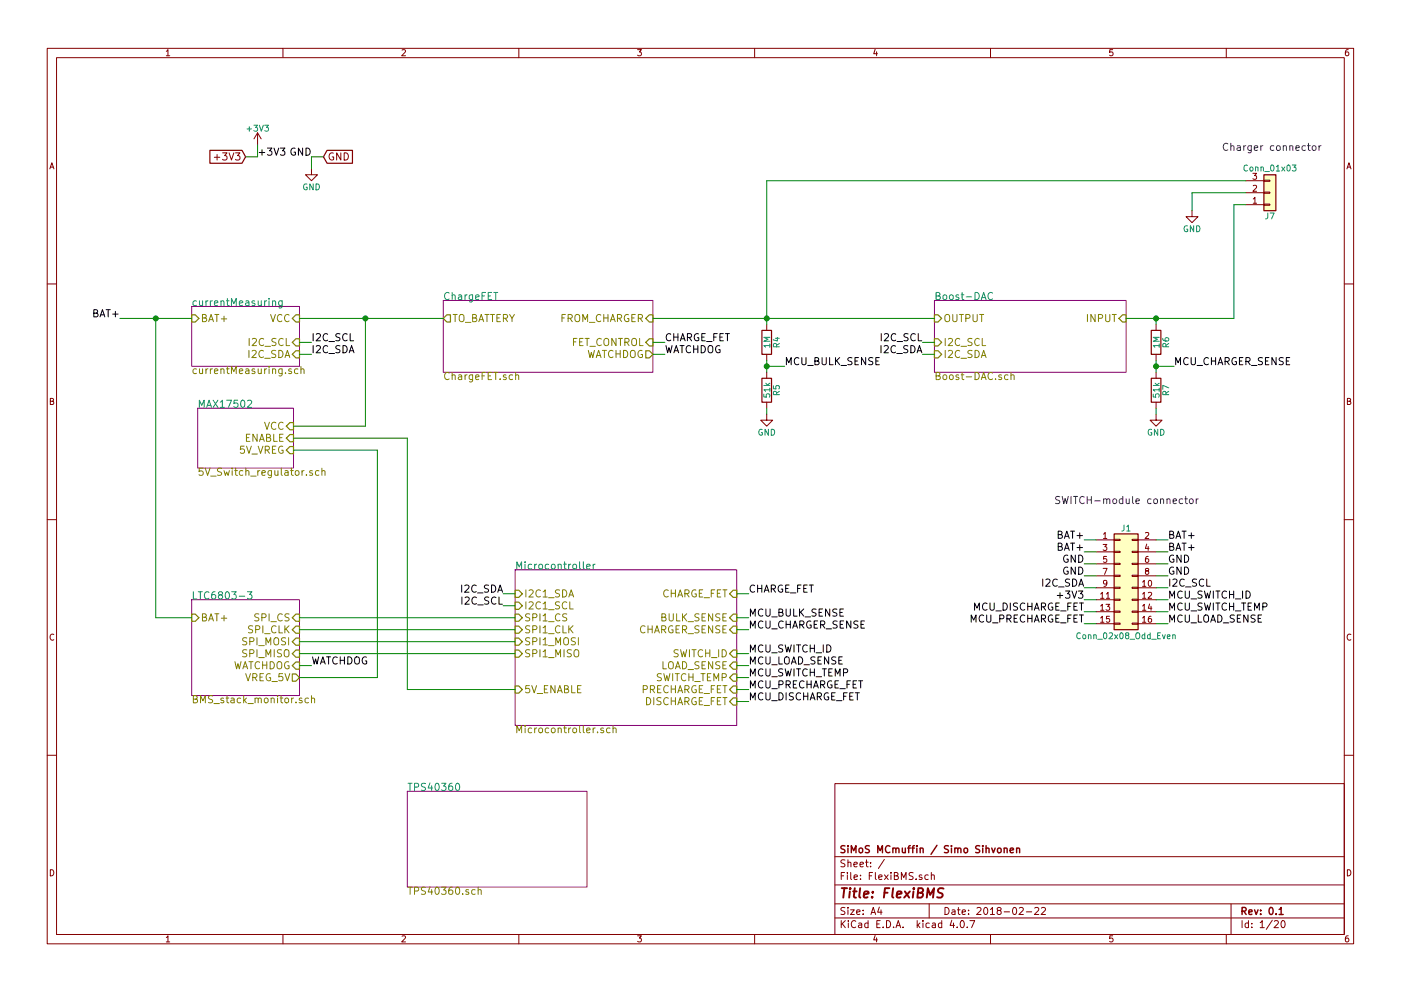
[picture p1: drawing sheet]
<svg xmlns="http://www.w3.org/2000/svg" width="297mm" height="210mm" viewBox="0 0 297 210" stroke-linecap="round" stroke-linejoin="round" font-family="sans-serif">
<g fill="none" stroke="#840000" stroke-width=".21">
<path d="M10 10.3h277v189.9h-277zM12 12.2h273v186.1h-273zM35.3 10.9l.3-.4v1.3M35.3 11.8h.7M60 10.3v1.9M85.2 10.6l.5-.1 .3 .4-.8 .9h.8M110 10.3v1.9M135.2 10.5h.8l-.4 .5 .3 .1 .1 .2-.1 .4-.2 .1-.5-.1M160 10.3v1.9M185.5 10.5l-.3 .9h.8M185.9 11v.8M210 10.3v1.9"/>
<path d="M235.9 10.5h-.6v.6h.6l.1 .5-.3 .2-.4-.1M260 10.3v1.9M285.9 10.5l-.4 .1-.2 .2-.1 .8 .3 .2 .4-.1 .1-.4-.1-.2-.4-.1-.3 .3M10.6 35.8l.4-1.3 .4 1.3M10.7 35.5h.6M45.4 33.4h1.2M46 32.8v1.2M47.2 32.4h.9l-.5 .6 .5 .3v.5l-.3 .2-.6-.2M48.6 32.4l.5 1.6 .5-1.6M49.9 32.4h1l-.5 .6 .5 .3-.1 .5-.2 .2-.7-.2M54.6 28.2l-.8 1.3M54.6 28.2v2.5"/>
<path d="M54.6 28.2l.8 1.3M66 35.8v1.3h1.3l-1.3 1.2-1.2-1.2h1.2M70.7 32.5a.71 .71 0 0 0-.9 .7 .71 .71 0 0 0 .9 .7v-.6h-.3M72.3 32.4v1.6l-.9-1.6v1.6M73 32.4a.77 .77 0 0 1 .9 .8 .77 .77 0 0 1-.9 .8zM264.2 38.3h3.8M265.6 36.8h.8l-.4 .5 .4 .1v.5l-.2 .1-.6-.1M265.7 39.4l.5-.1 .2 .4-.8 .9h.8M268 38.2h1.2v.3h-1.2zM285.6 35.8l.4-1.3 .4 1.3M285.7 35.5h.6M252.7 44.7v1.3h1.3l-1.3 1.2-1.2-1.2h1.2"/>
<path d="M264.2 43.4h3.8M264.2 40.9h3.8M265.7 42.2l.4-.3v1.2M265.7 43.1h.7M268 40.8h1.2v.2h-1.2zM268 43.3h1.2v.3h-1.2zM10 60.2h2M162.6 68.8v1.3M162.6 75.2v1.2M162.6 79v1.3M245.1 68.8v1.3M245.1 75.2v1.2"/>
<path d="M245.1 79v1.3M285 60.2h2M10.7 85.1h.5l.1-.5-.6-.1v1.3h.5l.2-.4-.3-.3M162.6 87.9v1.2h1.2l-1.2 1.3-1.3-1.3h1.3M162.6 85.3v1.3M245.1 87.9v1.2h1.3l-1.3 1.3-1.3-1.3h1.3M245.1 85.3v1.3M285.7 85.1h.5l.1-.5-.6-.1v1.3h.5l.2-.4-.3-.3M10 110.3h2M232.4 114.5h3.8M232.4 117.1h3.8M232.4 119.6h3.8"/>
<path d="M233.9 115.5h.8l-.5 .5 .4 .1v.6l-.2 .1-.5-.1M234 113.3l.3-.3v1.2M234 114.2h.7M234.6 118.1h-.6v.5h.6v.6l-.2 .1-.4-.1M236.2 119.5h1.3v.3h-1.3zM236.2 117h1.3v.2h-1.3zM236.2 114.4h1.3v.3h-1.3zM240 119.5h1.3v.3h-1.3zM240 117h1.3v.2h-1.3zM240 114.4h1.3v.3h-1.3zM241.3 114.5h3.8M241.3 117.1h3.8"/>
<path d="M241.3 119.6h3.8M242.8 113.1l.5-.1 .3 .3-.8 .9h.8M243.1 115.4l-.3 1h.8M243.4 118.1h-.3l-.2 .3-.1 .7 .3 .2 .4-.1-.1-.6-.3-.1-.3 .3M243.4 115.9v.9M285 110.3h2M11.4 134.6a.58 .58 0 0 0-.8 .6 .58 .58 0 0 0 .8 .5M232.4 122.2h3.8M232.4 124.7h3.8M232.4 127.2h3.8M232.4 129.8h3.8M232.4 132.3h3.8"/>
<path d="M233.3 126l.4-.3v1.2M233.3 128.6l.4-.4v1.3M233.3 131.1l.4-.3v1.2M233.3 126.9h.8M233.3 129.5h.8M233.3 132h.8M233.9 120.6h.8l-.5 1.3M234.5 128.2h.8l-.5 .5 .4 .1v.6l-.1 .1-.6-.1M234.6 126l.3-.3v1.2M234.6 126.9h.7M234.7 123.7l-.3 .2-.3-.1-.1-.6 .4-.1 .3 .3-.1 .7-.3 .3h-.2M235.2 130.8h-.6v.5h.6v.6l-.1 .1-.5-.1"/>
<path d="M236.2 132.2h1.3v.3h-1.3zM236.2 129.7h1.3v.2h-1.3zM236.2 127.1h1.3v.3h-1.3zM236.2 124.6h1.3v.2h-1.3zM236.2 122h1.3v.3h-1.3zM240 132.2h1.3v.3h-1.3zM240 129.7h1.3v.2h-1.3zM240 127.1h1.3v.3h-1.3zM240 124.6h1.3v.2h-1.3zM240 122h1.3v.3h-1.3zM241.3 122.2h3.8M241.3 124.7h3.8"/>
<path d="M241.3 127.2h3.8M241.3 129.8h3.8M241.3 132.3h3.8M242.2 123.5l.4-.4v1.3M242.2 126l.4-.3v1.2M242.2 128.6l.4-.4v1.3M242.2 131.1l.4-.3v1.2M242.2 124.4h.8M242.2 126.9h.8M242.2 129.5h.8M242.2 132h.8M243.1 121.1l-.3-.2 .1-.2h.6v.3l-.5 .2-.2 .2 .1 .3 .2 .2h.2l.3-.3-.1-.3-.2-.2"/>
<path d="M243.5 125.8l.4-.1 .3 .3-.8 .9h.8M243.6 123.2l.1-.1a.67 .67 0 0 1 .5 .7 .67 .67 0 0 1-.5 .6l-.2-.5zM243.7 128.1l-.2 1h.7M244 130.8h-.3l-.2 .3v.7l.2 .2 .4-.1-.1-.6-.3-.1-.2 .3M244 128.6v.9M286.4 134.6a.58 .58 0 0 0-.8 .6 .58 .58 0 0 0 .8 .5M10 160.2h2M177 166.3h108v32h-108zM285 160.2h2M10.7 184.5a.65 .65 0 0 1 .7 .7 .65 .65 0 0 1-.7 .6zM35.3 198.9l.3-.4v1.3M35.3 199.8h.7"/>
<path d="M60 198.3v1.9M85.2 198.6l.5-.1 .3 .4-.8 .9h.8M110 198.3v1.9M135.2 198.5h.8l-.4 .5 .3 .1 .1 .2-.1 .4-.2 .1-.5-.1M160 198.3v1.9M177 194.8h108M177 191.8h108M177 187.8h108M177 181.8h108M178.4 195.3v1.5M178.4 185.8h.5M178.6 196l.6 .8"/>
<path d="M179.1 185.1h-.7v1.5M179.1 192.6l-.5-.1-.3 .3 .1 .3 .7 .4v.4l-.2 .1-.6-.1M179.1 182.5l-.5-.1-.3 .3 .1 .3 .7 .4v.4l-.2 .1-.6-.1M179.2 195.3l-.8 .9M179.7 185.1v.2M179.7 185.6v1M179.8 192.5v.2M179.8 183.1l.2-.2 .4 .1v.9M179.8 182.4v1.5M179.8 193v1M179.9 195.3v.2M179.9 195.8v1"/>
<path d="M180.3 193h.8l-.8 1h.8M180.4 185.1v1.3l.2 .2M181.1 183.4l.7-.1-.1-.3-.4-.1-.2 .2v.7h.6M181.1 186.1l.7-.1-.1-.3-.4-.1-.2 .2 .1 .7h.5M181.4 195.5a.71 .71 0 0 0-1 .5 .71 .71 0 0 0 .8 .8l.2-.1M181.6 193.5l.7-.1v-.3l-.4-.1-.3 .2 .1 .7h.6M182.1 195.9h.6v.9M182.3 183.4l.8-.1-.1-.3-.4-.1-.3 .2 .1 .7h.6M182.4 186.5v.1M182.4 185.7v.1M182.7 196.2l-.7 .3 .2 .3 .5-.1M183 193.9v.1"/>
<path d="M183 193.1v.1M183.5 182.9h.6M183.7 182.4v1.3l.4 .2M184 195.9l-.4-.1-.3 .3 .1 .6 .2 .1 .4-.1M184 195.3v1.5M184.3 185.8h.5M184.6 183.8v.1M184.6 183v.1M184.7 194l.4-1.5 .5 1.5M184.8 193.6h.7M185 185.1h-.7v1.5M185.5 198.5l-.3 .9h.8"/>
<path d="M185.6 185.1v1.3l.2 .2M185.9 199v.8M185.9 196h.5M186.3 186.1l.7-.1v-.3l-.5-.1-.2 .2 .1 .7h.6M186.4 192.5l-.3 1h.9M186.6 195.3h-.7v1.5h.7M186.8 193v1M187.2 196.7v.1M187.5 182.3l-1.3 2M187.5 185.6l.8 1M188 195.3a.76 .76 0 0 1 .8 .8 .76 .76 0 0 1-.8 .7zM188.3 185.6l-.8 1"/>
<path d="M188.9 185.1v.2M188.9 185.6v1M189.5 196.7v.1M189.6 185.8l.7-.1v-.4l-.2-.2h-.5v1.5h.6l.2-.1 .1-.4-.4-.3M190 196.8l.4-1.5 .6 1.5M190.1 196.4h.7M191.1 186.6v-1.5l.5 1.1 .5-1.1v1.5M191.5 196.7v.1M193.6 185.2l-.6-.1-.3 .3 .1 .3 .7 .3v.5l-.2 .1-.6-.1M194.2 186.5v.1M194.5 195.3v1.5M194.6 196.3l.4 .5"/>
<path d="M195 195.8l-.5 .6M195.5 185.7l-.4-.1-.2 .2v.2l.6 .2v.3h-.6M195.7 195.3v.2M195.7 195.8v1M196.8 185.7l-.4-.1-.3 .3 .1 .6 .2 .1 .4-.1M197 191.8v3M197 195.9l-.4-.1-.3 .3 .1 .6 .2 .1 .4-.1M197.5 185.7l.2-.1 .3 .1 .1 .9M197.5 185.1v1.5M197.7 195.9h.6v.9M198.3 196.2l-.7 .3 .2 .3 .5-.1M199.7 195.9l-.5-.1-.2 .3v.6l.2 .1 .5-.1"/>
<path d="M199.7 195.3v1.5M200.4 192.5a.76 .76 0 0 1 .8 .8 .76 .76 0 0 1-.8 .7zM201.8 195.2l-.4 1.1h1M201.9 193.1h.5l.1 .9M202.2 195.8v1M202.5 193.4l-.7 .3 .2 .3 .5-.1M202.9 196.7v.1M203 193h.6M203.2 192.5v1.3l.4 .2M203.8 195.4l.1-.1a.8 .8 0 0 1 .6 .8 .8 .8 0 0 1-.6 .7 .97 .97 0 0 1-.1-1.4zM204 193.5l.7-.1-.1-.3-.4-.1-.2 .2 .1 .7h.5M205.1 196.7v.1"/>
<path d="M205.4 193.9v.1M205.4 193.1v.1M205.6 195.3h1.1l-.7 1.5M207.1 192.7l.6-.2 .3 .5-.9 1h.9M208.7 192.7l.2-.2a.8 .8 0 0 1 .5 .8 .8 .8 0 0 1-.5 .7l-.3-.5zM210 193l.4-.5v1.5M210 194h.8M210 198.3v1.9M211.7 193.2l-.3-.3 .1-.2 .2-.2 .4 .1 .2 .2-.1 .2-.5 .2-.3 .3v.2l.3 .3h.3l.3-.3v-.2l-.3-.3M212.9 193.5h1.1M214.8 192.7l.2-.2a.8 .8 0 0 1 .6 .8 .8 .8 0 0 1-.6 .7l-.3-.5zM216.1 192.7l.6-.2 .3 .5-1 1h1"/>
<path d="M217.6 193.5h1.1M219.4 192.7l.6-.2 .2 .5-.9 1h.9M220.8 192.7l.6-.2 .3 .5-1 1h1M235.9 198.5h-.6v.7l.6-.1 .1 .5-.3 .2-.4-.1M260 198.3v1.9M261 191.8v6.5M263.3 195.3v1.5M264.7 195.9l-.4-.1-.3 .3 .1 .6 .2 .1 .4-.1M264.7 195.3v1.5M265.4 196.7v.1M265.4 195.9v.1M267.2 195.8l.4-.5v1.5"/>
<path d="M267.2 196.8h.8M269.7 195.2l-1.2 2M270.2 195.5l.6-.2 .2 .5-.9 1h.9M271.8 195.5l.2-.2a.8 .8 0 0 1 .5 .8 .8 .8 0 0 1-.5 .7l-.4-.5zM285.7 184.5a.65 .65 0 0 1 .7 .7 .65 .65 0 0 1-.7 .6zM285.9 198.5l-.4 .1-.2 .3-.1 .7 .3 .2 .4-.1 .1-.4-.1-.2-.4-.1-.3 .3"/>
</g>
<g fill="none" stroke="#840000" stroke-width=".3">
<path d="M179.1 179.5l-.5-.1-.3 .3 .1 .3 .7 .4v.4l-.2 .1-.6-.1M179.8 179.4v.2M179.8 179.9v1M184.3 179.5l-.6-.1-.2 .3v.3l.8 .4v.4l-.3 .1-.5-.1M188.7 179.6a.71 .71 0 0 0-1 .5 .71 .71 0 0 0 .7 .8l.3-.1M189.3 179.9v1M191.3 179.9l.1 .9 .3 .1 .2-.1M191.9 179.9v1M192.5 179.9h.5M193 179.4l-.3 .2v1.3M193.3 179.9h.6M193.9 179.4l-.4 .2v1.3"/>
<path d="M194.4 179.4v.2M194.4 179.9v1M195.1 179.9v1M198.7 179.3l-1.3 2M201.1 179.5l-.6-.1-.3 .3 .1 .3 .7 .4v.4l-.2 .1-.6-.1M201.7 179.4v.2M201.7 179.9v1M202.4 179.9v1M207.7 179.5l-.6-.1-.2 .3v.3l.7 .4v.4l-.2 .1-.5-.1M208.4 179.4v.2M208.4 179.9v1M209.1 179.4v1.5"/>
<path d="M210.3 179.9l.3 1 .4-1M212.9 179.9v1M215.5 179.9v1M180.5 180.9v-1.5l.5 1.1 .5-1.1v1.5M182.2 180.1l.2-.2 .4 .2 .1 .5-.1 .2-.4 .1-.2-.1zM186.1 180.9v-1.5l.5 1.1 .5-1.1v1.5M189.3 180.1l.2-.2 .4 .1v.9M189.9 180.1l.3-.2 .3 .1 .1 .9M195.1 180.1l.2-.2 .4 .1v.9M202.4 180.1l.2-.2 .4 .1 .1 .9M203.1 180.1l.2-.2 .4 .1v.9M204.4 180.1l.2-.2 .5 .2 .1 .5-.2 .2-.4 .1-.2-.1z"/>
<path d="M209.1 180.1l.2-.2 .4 .1v.9M211.6 180.1l.2-.2 .4 .2 .1 .5-.2 .2-.3 .1-.2-.1zM212.9 180.1l.2-.2 .4 .1v.9M214.2 180.4l.7-.1-.1-.3-.4-.1-.2 .2v.7h.6M215.5 180.1l.2-.2 .4 .1 .1 .9M263.3 193.3l.8-.1 .1-.2-.1-.3-.2-.2h-.6v1.5M263.7 193.3l.5 .7M264.8 193.5l.7-.1-.1-.3-.4-.1-.2 .2v.7h.6M266 193l.3 1 .4-1M267.3 193.9v.1M267.3 193.1v.1M269.3 192.6l.1-.1a.8 .8 0 0 1 .5 .8 .8 .8 0 0 1-.5 .7 .97 .97 0 0 1-.1-1.4z"/>
<path d="M270.6 193.9v.1M271.2 193l.4-.5v1.5M271.2 194h.9"/>
</g>
<g fill="none" stroke="#840000" stroke-width=".41">
<path d="M178.5 188.4h1.1M179 188.4l-.2 2M180.2 189.1l-.2 1.3M180.3 188.4l-.1 .2 .2-.1-.1-.1-.1 .2M180.9 189.1h.7M181.2 188.4l-.2 1.8 .1 .1 .4 .1M182.4 188.4l-.2 1.8 .2 .2M183.2 189.8l.9-.2v-.4l-.6-.1-.3 .3v.9h.7M184.9 190.3v.1M185.1 189.2l-.1 .2-.1-.1 .2-.1-.1 .2M187.5 189.4h.7M188.6 188.4h-1l-.2 2"/>
<path d="M189.4 188.4l-.2 1.8 .2 .2M190.1 189.8l1-.2v-.4l-.6-.1-.3 .3v.9h.7M191.8 189.1l1 1.3M192.9 189.1l-1.2 1.3M193.7 189.1l-.2 1.3M193.8 188.4l-.1 .2 .2-.1-.1-.1-.1 .2M194.6 189.4l.9-.1a.46 .46 0 0 0 .2-.5 .46 .46 0 0 0-.3-.4h-.7l-.2 2h.7l.3-.1 .2-.5-.4-.4M196.5 190.4l.2-2 .5 1.5 .8-1.5-.2 2M200.1 188.5l-.8-.1-.3 .2-.1 .6 .8 .4 .1 .5-.4 .3-.7-.1"/>
</g>
<path d="M40.6 65h22.9v12.7h-22.9zM94 63.7h44.4v15.3h-44.4zM198.1 63.7h40.7v15.3h-40.7zM41.9 86.6h20.3v12.7h-20.3zM40.6 127.2h22.9v20.4h-22.9zM109.2 120.9h47v33h-47zM86.4 167.9h38.1v20.3h-38.1z" fill="none" stroke="#840084" stroke-width=".21"/>
<g fill="none" stroke="#008484" stroke-width=".21">
<path d="M52.4 27.4h.9M52.9 26.9v.9M53.8 26.6h.8l-.4 .4 .4 .1v.6l-.2 .1-.6-.1M55 26.6l.4 1.2 .4-1.2M56.1 26.6h.8l-.4 .4 .4 .1v.6l-.2 .1-.6-.1M65.1 39.1a.59 .59 0 0 0-.7 .5 .59 .59 0 0 0 .7 .6v-.5h-.2M66.4 39v1.3l-.7-1.3v1.3M67 39a.64 .64 0 0 1 .7 .6 .64 .64 0 0 1-.7 .7zM264.5 35.1a.56 .56 0 0 0-.8 .5 .56 .56 0 0 0 .8 .6M265 35.6l.2-.2 .4 .2 .1 .4-.2 .2-.3 .1-.2-.1zM266.2 35.6l.2-.2 .3 .1v.8M266.2 35.4v.9"/>
<path d="M267.3 35.6l.2-.2 .3 .1 .1 .8M267.3 35.4v.9M268.2 36.4h.9M269.5 35.1l.2-.1a.67 .67 0 0 1 .4 .7 .67 .67 0 0 1-.4 .6l-.3-.5zM270.6 35.4l.4-.4v1.3M270.6 36.3h.7M271.8 35.4l.6 .9M272.4 35.4l-.6 .9M272.9 35.1l.2-.1a.67 .67 0 0 1 .5 .7 .67 .67 0 0 1-.5 .6l-.3-.5zM274 35h.8l-.5 .5 .4 .1v.6l-.2 .1-.5-.1M251.8 47.9a.59 .59 0 0 0-.8 .6 .59 .59 0 0 0 .8 .6v-.5h-.2M253.1 47.9v1.3l-.7-1.3v1.3"/>
<path d="M253.7 47.9a.64 .64 0 0 1 .7 .6 .64 .64 0 0 1-.7 .7zM268.8 45.2v1l-.5 .3M269.3 45.2h.8l-.5 1.3M41.7 63.9l-.5-.1-.3 .3 .2 .7h.6M42.3 63.8l.1 1h.3l.3-.1M43 63.8v1M43.7 63.8v1M44.1 63.8l-.4 .3M44.6 63.8v1M45 63.8l-.4 .3M45.5 64.3l.7-.1-.1-.3-.4-.1-.2 .3v.7h.6M46.8 64l.1-.1a.36 .36 0 0 1 .6 .2v.7"/>
<path d="M46.8 63.8v1M48 63.8h.6M48.2 63.3v1.3l.4 .2M49.1 64.8v-1.5l.5 1.1 .5-1.1v1.5M50.7 64.3l.8-.1-.1-.3-.4-.1-.3 .3 .1 .7h.6M52.1 63.9h.6l.1 .9M52.8 64.2l-.7 .1a.3 .3 0 0 0 .2 .5h.5M54 63.9l-.4-.1-.2 .3 .1 .2 .5 .1v.4h-.6M54.7 63.8l.1 1h.4l.2-.1M55.4 63.8v1M56.1 63.8v1M56.5 63.8l-.4 .3"/>
<path d="M57 63.3v.2M57 63.8v1M57.8 64l.1-.1a.36 .36 0 0 1 .5 .2v.7M57.8 63.8v1M59.8 63.8v1.3l-.3 .2h-.3M59.8 63.9l-.4-.1-.3 .3 .1 .7h.6M95.2 62.2a.72 .72 0 0 0-1 .5 .72 .72 0 0 0 .7 .9l.3-.2M95.9 62.7v-.1a.36 .36 0 0 1 .6 .2v.8M95.9 62v1.6M97.2 62.6h.6l.1 1M97.9 62.9l-.7 .2a.3 .3 0 0 0 .2 .5l.5-.1M98.6 62.6v1"/>
<path d="M99 62.6l-.4 .3M100.2 62.6v1.2l-.3 .3-.4-.1M100.2 62.6h-.4l-.3 .3 .1 .6h.6M100.8 63.1l.8-.2-.1-.3h-.4l-.3 .2 .1 .7h.6M102.2 62.8h.5M102.9 62h-.7v1.6M103.5 62.8h.5M104.2 62h-.7v1.6h.7M104.7 62h.8M105.1 62v1.6M163.2 73.3h-1.2l.3 .4M163.2 71.6h-1.2l.8 .4-.8 .4h1.2"/>
<path d="M163.2 73v.7M164.4 71.8h.9M164.6 73.6v-.6l-.5-.1-.1 .7h1.3M164.8 71.6v.8l-.9-.3M165.3 72.9l-.7 .4M198.5 62.8l.6-.1 .2-.2-.1-.3-.7-.2v1.6h.6l.3-.3v-.2l-.4-.3M200 62.7l.2-.1 .5 .1v.6l-.1 .2-.4 .1-.2-.2zM201.4 62.7l.2-.1 .4 .1 .1 .6-.1 .2-.4 .1-.2-.2zM203.3 62.6h-.4l-.2 .2v.2l.6 .1v.4h-.6M203.8 62.6h.6M204 62v1.4l.4 .2M204.9 63h1.1"/>
<path d="M206.7 62a.77 .77 0 0 1 .9 .8 .77 .77 0 0 1-.9 .8zM208.1 63.6l.5-1.6 .5 1.6M208.2 63.1h.7M210.4 62.2a.72 .72 0 0 0-1 .5 .72 .72 0 0 0 .7 .9l.3-.2M245.8 73.3h-1.3l.4 .4M245.8 71.6h-1.3l.9 .4-.9 .4h1.3M245.8 73v.7M246.5 71.8l.1 .3 .2 .2 .7 .1 .3-.3-.1-.4-.6 .1-.1 .3 .2 .3M247.2 73.6l-.1-.6-.5-.1-.1 .7h1.3M247.8 72.9l-.6 .4M42.3 86.4v-1.5l.5 1.1 .5-1.1v1.5M43.8 86.4l.5-1.5 .5 1.5"/>
<path d="M43.9 86h.8M45.2 84.9l1 1.5M46.2 84.9l-1 1.5M46.7 85.3l.4-.4v1.5M46.7 86.4h.9M48.1 84.9h1l-.7 1.5M50.4 84.9h-.7l-.1 .7 .2-.1 .5 .1 .2 .6-.3 .2-.6-.1M51.2 85.1l.2-.2a.81 .81 0 0 1 .5 .8 .81 .81 0 0 1-.5 .7l-.2-.1-.2-.5zM52.5 85.1l.6-.2 .3 .4-1 1.1h1M161.6 91.1a.59 .59 0 0 0-.7 .6 .59 .59 0 0 0 .7 .6v-.5h-.2M162 83.6v.6l.5 .1v-.7h.6l.1 .2-.1 .5M162 81.8h1.2"/>
<path d="M162.4 81.3l.4 .5M162.9 91.1v1.2l-.7-1.2v1.2M163.2 82.7h-1.2l.3 .4M163.2 82.3v.8M163.2 81.3l-.5 .4M163.5 91.1a.64 .64 0 0 1 .7 .6 .64 .64 0 0 1-.7 .6zM164 81.9v.6h.6v-.6h.5l.2 .1-.2 .5M164.6 83.7v-.6h-.5l-.1 .6h1.3M165.3 83l-.7 .4M244.1 91.1a.59 .59 0 0 0-.7 .6 .59 .59 0 0 0 .7 .6l.1-.5h-.2M244.5 83.6v.6l.6 .1v-.7h.5l.2 .2-.2 .5M244.5 81.8h1.3"/>
<path d="M244.9 81.3l.5 .5M245.5 91.1v1.2l-.7-1.2v1.2M245.8 82.7h-1.3l.4 .4M245.8 82.3v.8M245.8 81.3l-.5 .4M246.1 91.1a.64 .64 0 0 1 .7 .6 .64 .64 0 0 1-.7 .6zM247.2 83.7l-.1-.6h-.5l-.1 .6h1.3M247.8 82.3l-1.3-.5v.8M247.8 83l-.6 .4M111.3 119.2v.1M111.3 119.7v1M112.7 119.8l-.4-.1-.3 .3 .1 .6h.6"/>
<path d="M113.4 119.7v1M113.8 119.7l-.4 .3M114.3 119.9l.2-.2 .5 .2v.5l-.1 .2-.4 .1-.2-.1zM116.3 119.8l-.4-.1-.3 .3 .1 .6h.6M117 119.9l.2-.2 .4 .2 .1 .5-.1 .2-.4 .1-.2-.1zM118.3 119.9l.1-.1a.36 .36 0 0 1 .6 .1v.8M118.3 119.7v1M119.5 119.7h.6M119.7 119.2v1.3l.4 .2M120.6 119.7v1M121 119.7l-.4 .3M121.6 119.8l.3-.1 .4 .3v.4l-.4 .3-.5-.3z"/>
<path d="M122.9 119.2v1.3l.2 .2M123.7 119.2v1.3l.2 .2M125.8 119.7v1M126.2 119.7l-.4 .3M238.3 111.4v1.1l-.5 .2M238.9 111.8l.3-.4v1.3M238.9 112.7h.7M41 125.5v1.6h.7M42 125.5h.9M42.5 125.5v1.6M44.3 125.7a.72 .72 0 0 0-1 .5 .72 .72 0 0 0 .7 .9l.3-.2M45.6 125.5l-.4 .1a.99 .99 0 0 0 0 1.5l.5-.2v-.5l-.3-.3h-.2l-.3 .3"/>
<path d="M46.6 126.2l-.3-.3 .1-.2 .2-.2 .4 .1 .2 .3-.1 .2-.6 .2-.2 .2v.3l.3 .3h.3l.3-.3v-.3l-.3-.3M48 125.6l.1-.1a.81 .81 0 0 1 .6 .8 .81 .81 0 0 1-.6 .8 .98 .98 0 0 1-.1-1.5zM49.1 125.5h1l-.5 .6 .5 .3-.1 .5-.2 .2-.7-.2M50.7 126.5h1.2M52.5 125.5h.9l-.5 .6 .5 .3-.1 .5-.2 .2-.6-.2M109.6 120.7v-1.5l.5 1.1 .5-1.1v1.5M124.4 120.2l.7-.1-.1-.3-.4-.1-.2 .2 .1 .7h.5M229.1 134.4a.56 .56 0 0 0-.8 .5 .56 .56 0 0 0 .8 .5M229.6 134.8l.4-.1 .2 .2v.4l-.2 .2-.4-.1zM230.8 134.8l.1-.1h.3l.1 .8M230.8 134.7v.8M231.9 134.8l.2-.1h.3v.8"/>
<path d="M231.9 134.7v.8M232.7 135.6h1M234.1 134.4l.1-.1a.67 .67 0 0 1 .5 .6 .67 .67 0 0 1-.5 .6l-.2-.5zM235.2 134.4l.5-.1 .2 .3-.8 .9h.8M236.3 134.7l.7 .8M237 134.7l-.7 .8M237.5 134.4l.2-.1a.67 .67 0 0 1 .4 .6 .67 .67 0 0 1-.4 .6l-.3-.5zM238.9 134.8l-.3-.2 .1-.3 .6 .1v.3l-.6 .1-.1 .2 .1 .4 .2 .1h.2l.2-.2v-.4l-.2-.1M239.6 135.6h1M240.9 134.4l.2-.1h.4l.2 .8a.42 .42 0 0 1-.3 .4 .42 .42 0 0 1-.4 0l-.2-.4zM242.7 134.7h-.3l-.3 .2 .1 .6h.5M242.7 134.3v1.2"/>
<path d="M243.9 134.7h-.4l-.2 .2 .1 .6h.5M243.9 134.3v1.2M244.2 135.6h.9M245.4 134.8h.5M246 134.3h-.6v1.2h.6M246.5 134.7l.3 .8 .3-.8M247.5 135.1l.6-.1-.1-.3h-.3l-.2 .1v.7h.5M248.6 134.8l.2-.1h.3l.1 .8M248.6 134.7v.8M86.5 166.2h.9M86.9 166.2v1.5M87.9 167l.7-.1 .2-.2-.1-.4-.2-.1h-.6v1.5"/>
<path d="M90.2 166.3l-.6-.1-.2 .1v.5l.7 .3 .1 .3-.3 .3-.6-.1M91.2 166.1l-.4 1.1h.9M91.5 166.7v1M92.4 166.3l.2-.1a.81 .81 0 0 1 .5 .7 .81 .81 0 0 1-.5 .8l-.2-.1-.2-.5zM93.6 166.2h1l-.5 .6 .5 .3-.1 .5-.2 .1-.7-.1M95.9 166.2l-.5 .1a.99 .99 0 0 0 0 1.4l.5-.1 .1-.5-.3-.3h-.3l-.3 .3M96.7 166.3l.3-.1a.81 .81 0 0 1 .5 .7 .81 .81 0 0 1-.5 .8l-.3-.1-.1-.5z"/>
</g>
<g fill="none" stroke="#848400" stroke-width=".21">
<path d="M41.7 78.3h-.5l-.3 .3 .2 .6h.6M42.3 78.3l.1 .9 .3 .1 .3-.2M42.9 67.5l.7-.1 .1-.2v-.3l-.8-.2v1.5h.6l.2-.1 .1-.4-.4-.2M43 78.3v1M43.7 78.3v1M44.1 78.3l-.4 .3M44.2 68.2l.6-1.5 .5 1.5M44.4 67.8h.7M44.6 78.3v1M45 78.3l-.4 .3M45.5 78.8l.7-.2-.1-.3h-.4l-.2 .2v.7h.6M45.5 66.7h.9"/>
<path d="M46 66.7v1.5M46.8 78.4l.1-.1a.36 .36 0 0 1 .6 .2v.8M46.8 78.3v1M46.9 67.7h1.2M47.5 67.1v1.1M48 78.3h.6M48.2 77.7v1.4l.4 .2M49.1 79.3v-1.6l.5 1.1 .5-1.1v1.6M50.7 78.8l.8-.2-.1-.3h-.4l-.3 .2 .1 .7h.6M52.1 78.3h.6l.1 1M52.8 78.6l-.7 .2a.3 .3 0 0 0 .2 .5l.5-.1M52.8 74.3v1.6"/>
<path d="M52.8 71.8v1.5M53.4 74.5l.6-.2 .3 .5-.9 1.1h.9M53.5 72l.6-.2 .3 .4-1 1.1h1M54 78.3h-.4l-.2 .2 .1 .2 .5 .1v.4h-.6M54.7 78.3l.1 .9 .4 .1 .2-.2M55.4 78.3v1M55.9 74.5a.72 .72 0 0 0-1.1 .5 .72 .72 0 0 0 .7 .9l.4-.2M55.9 72a.72 .72 0 0 0-1 .4 .72 .72 0 0 0 .7 .9l.3-.1M56.1 78.3v1M56.1 76h1.2M56.2 73.5h1.2M56.5 78.3l-.4 .3"/>
<path d="M57 77.7v.2M57 78.3v1M57.4 66.7l.5 1.5 .5-1.5M57.8 78.4l.1-.1a.36 .36 0 0 1 .5 .2v.8M57.8 78.3v1M58.5 74.4l-.6-.1-.2 .2v.4l.6 .3 .2 .4-.3 .3-.6-.1M58.5 71.9l-.6-.1-.2 .2v.4l.7 .3 .1 .3-.3 .3-.6-.1M59.1 74.3a.77 .77 0 0 1 .9 .8 .77 .77 0 0 1-.9 .8zM59.8 66.9a.72 .72 0 0 0-1.1 .5 .72 .72 0 0 0 .8 .8l.3-.1M59.8 78.3v1.2l-.3 .3-.3-.1M59.8 78.3h-.4l-.3 .3 .1 .6h.6M60 72a.72 .72 0 0 0-1 .4 .72 .72 0 0 0 .7 .9l.3-.1"/>
<path d="M60.4 75.9l.5-1.6 .5 1.6M60.5 79.1v.2M60.6 75.4h.7M60.7 71.8v1.5h.7M61.3 66.9a.72 .72 0 0 0-1 .5 .72 .72 0 0 0 .7 .8l.3-.1M61.8 78.3h-.4l-.2 .2 .1 .2 .5 .1v.4h-.6M63.2 78.3h-.5l-.3 .3 .2 .6h.6M63.8 78.4l.1-.1a.36 .36 0 0 1 .6 .2v.8M63.8 77.7v1.6M95.2 79.2a.72 .72 0 0 0-1 .5 .72 .72 0 0 0 .7 .8l.3-.1M95.9 79.7v-.1a.36 .36 0 0 1 .6 .2v.7M95.9 79v1.5"/>
<path d="M96.1 66.7h.8M96.5 66.7v1.5M97.2 79.6h.6l.1 .9M97.6 66.8a.5 .5 0 0 1 .5 0 .5 .5 0 0 1 .3 .4l-.1 .8-.3 .2a.53 .53 0 0 1-.6-.5v-.5zM97.9 79.9l-.7 .1a.3 .3 0 0 0 .2 .5h.5M98.6 79.5v1M98.7 68.4h1.1M99 79.5l-.4 .3M100.2 79.5v1.3l-.3 .2h-.4M100.2 79.6l-.4-.1-.3 .3 .1 .7h.6M100.2 67.5l.7-.1 .1-.2-.1-.3-.7-.2v1.5h.6l.2-.1 .1-.4-.4-.2M101.5 68.2l.5-1.5 .5 1.5"/>
<path d="M101.7 67.8h.7M102.2 79.8h.5M102.8 66.7h.9M102.9 79h-.7v1.5M103.3 66.7v1.5M103.5 79.8h.5M104 66.7h.9M104.2 79h-.7v1.5h.7M104.4 66.7v1.5M104.7 79h.8M105.1 79v1.5M105.4 67.5h.5"/>
<path d="M106.1 66.7h-.7v1.5h.7M106.7 67.5h.8l.1-.3-.1-.3-.2-.2h-.6v1.5M107.1 67.5l.5 .7M107.3 79.6l-.4-.1-.2 .3 .1 .2 .5 .1v.4h-.6M108.1 66.7l.5 .8 .5-.8M108.6 67.5v.7M108.7 79.6l-.4-.1-.4 .3 .2 .7h.6M109.3 79.7l.1-.1a.36 .36 0 0 1 .6 .2v.7M109.3 79v1.5M119.2 67.5h.5M119.9 66.7h-.7v1.5M120.4 67.5h.8l.1-.3v-.3l-.3-.2h-.6v1.5"/>
<path d="M120.8 67.5l.5 .7M121.6 72.5h.5M122.1 66.8a.5 .5 0 0 1 .6 0 .5 .5 0 0 1 .2 .4v.8l-.3 .2a.53 .53 0 0 1-.7-.5v-.5zM122.3 71.8h-.7v1.5M122.9 72.5h.5M123.6 68.2v-1.5l.5 1.1 .5-1.1v1.5M123.6 71.8h-.7v1.5h.7M124.1 71.8h.8M124.5 71.8v1.5M124.7 74.3l.4 1.6 .3-1.1 .3 1.1 .3-1.6M125 68.4h1.1M125.1 73.5h1.1"/>
<path d="M126.4 75.9l.5-1.6 .5 1.6M126.5 75.4h.8M127.4 66.9a.72 .72 0 0 0-1 .5 .72 .72 0 0 0 .7 .8l.3-.1M127.5 72a.72 .72 0 0 0-1 .4 .72 .72 0 0 0 .7 .9l.3-.1M127.7 74.3h.9M128 67.5h.9M128 66.7v1.5M128.1 72a.5 .5 0 0 1 .6-.2 .5 .5 0 0 1 .4 .5l-.1 .8-.3 .2a.53 .53 0 0 1-.7-.5zM128.1 74.3v1.6M128.9 66.7v1.5M129.4 68.2l.5-1.5 .5 1.5M129.5 67.8h.8"/>
<path d="M130 74.5a.72 .72 0 0 0-1.1 .5 .72 .72 0 0 0 .8 .9l.3-.2M130.6 71.8v1.5l-.9-1.5v1.5M130.6 74.3v1.6M130.6 75.1h.9M130.9 67.5h.7l.2-.3-.1-.3-.2-.2h-.6v1.5M131.1 71.8h.9M131.3 67.5l.5 .7M131.5 74.3v1.6M131.5 71.8v1.5M132.2 74.3a.77 .77 0 0 1 .9 .8 .77 .77 0 0 1-.9 .8zM132.5 72.6l.7-.1 .2-.2-.1-.3-.2-.2h-.6v1.5M132.9 72.6l.5 .7"/>
<path d="M133.2 66.8a.71 .71 0 0 0-.8 .7 .71 .71 0 0 0 .8 .7l.1-.6h-.3M133.7 74.6a.5 .5 0 0 1 .6-.3 .5 .5 0 0 1 .4 .5l-.1 .9-.3 .2a.53 .53 0 0 1-.6-.5zM134 67.5h.5M134 72a.5 .5 0 0 1 .6-.2 .5 .5 0 0 1 .4 .5l-.1 .8-.3 .2a.53 .53 0 0 1-.7-.5zM134.7 66.7h-.7v1.5h.7M135.3 67.5h.8l.1-.3-.1-.3-.2-.2h-.6v1.5M135.6 71.8v1.5h.7M135.7 67.5l.5 .7M136.1 74.4a.71 .71 0 0 0-.9 .7 .71 .71 0 0 0 .9 .7l.1-.6h-.3M198.5 79.8l.6-.1 .2-.3-.1-.2-.7-.2v1.5h.6l.2-.1 .1-.4-.4-.2M200 79.7l.2-.2 .5 .2v.6l-.1 .2h-.4l-.2-.1zM200.4 66.9a.5 .5 0 0 1 .6-.2 .5 .5 0 0 1 .3 .5v.8l-.3 .2a.53 .53 0 0 1-.7-.5z"/>
<path d="M200.4 71.8v1.5M200.4 74.3v1.6M201.1 72l.6-.2 .3 .4-1 1.1h1M201.1 74.5l.6-.2 .3 .5-1 1.1h1M201.4 79.7l.2-.2 .4 .2 .1 .6-.1 .2h-.4l-.2-.1zM202 66.7v1.3l.3 .2h.3l.3-.2v-1.3M203.3 79.6l-.4-.1-.2 .3v.2l.6 .1v.4h-.6M203.4 66.7h.9M203.5 72a.72 .72 0 0 0-1 .4 .72 .72 0 0 0 .7 .9l.3-.1M203.5 74.5a.72 .72 0 0 0-1 .5 .72 .72 0 0 0 .7 .9l.3-.2M203.8 76h1.1M203.8 73.5h1.1"/>
<path d="M203.8 79.5h.6M203.8 66.7v1.5M204 79v1.3l.4 .2M204.8 67.5h.7l.2-.3-.1-.3-.2-.2h-.6v1.5M204.9 80h1.1M206.1 71.9l-.6-.1-.3 .3 .2 .4 .6 .2v.5l-.2 .1-.6-.1M206.1 74.4l-.6-.1-.3 .3 .2 .4 .6 .3v.4l-.2 .2-.6-.1M206.3 66.7v1.3l.3 .2h.3l.3-.2v-1.3M206.7 79a.77 .77 0 0 1 .9 .8 .77 .77 0 0 1-.9 .7zM206.7 74.3a.77 .77 0 0 1 .9 .8 .77 .77 0 0 1-.9 .8zM207.6 72a.72 .72 0 0 0-1 .4 .72 .72 0 0 0 .7 .9l.3-.1M207.7 66.7h.9"/>
<path d="M208.1 75.9l.5-1.6 .5 1.6M208.1 66.7v1.5M208.2 75.4h.7M208.3 71.8v1.5h.7M210.4 79.2a.72 .72 0 0 0-1 .5 .72 .72 0 0 0 .7 .8l.3-.1M212.3 79.6l-.3-.1-.3 .3 .1 .2 .5 .1v.4h-.6M213.7 79.6l-.4-.1-.3 .3 .1 .7h.6M214.4 79.7v-.1a.36 .36 0 0 1 .6 .2v.7M214.4 79v1.5M230.6 66.7v1.5M232.2 66.7v1.5l-.9-1.5v1.5M232.9 67.5h.7l.2-.3-.1-.3-.2-.2h-.6v1.5"/>
<path d="M234.4 66.7v1.3l.3 .2h.3l.3-.2v-1.3M235.8 66.7h.9M236.2 66.7v1.5M43 99.3h-.7l-.1 .8 .2-.2 .5 .1 .2 .6-.3 .3-.6-.2M43.5 99.3l.5 1.6 .5-1.6M47 99.4l-.6-.1-.3 .3 .2 .4 .6 .3v.4l-.2 .2-.6-.1M47.5 99.8l.3 1.1 .3-.8 .3 .8 .2-1.1M49.2 99.3v.2M49.2 99.8v1.1M49.8 99.8h.5M50 99.3v1.4l.3 .2M51.5 99.9l-.4-.1-.4 .3 .2 .7h.6"/>
<path d="M51.8 94.7h-.8v.7l.2-.2 .5 .1 .1 .6-.3 .3-.5-.2M52.1 100l.1-.1a.36 .36 0 0 1 .6 .2v.8M52.1 99.3v1.6M52.2 92.9h.6M52.3 94.7l.5 1.5 .5-1.5M53 92.1h-.8v1.5h.8M53.4 96.3h1.2M54.5 92.1v1.5l-.9-1.5v1.5M54.7 99.8v1.1M54.7 94.7l.5 1.5 .6-1.5M55 93.6l.5-1.5 .5 1.5M55.1 99.8l-.4 .3"/>
<path d="M55.1 93.2h.8M56.1 89.6l.5 1.5 .5-1.5M56.2 95.5l.8-.1 .1-.2-.1-.4-.2-.1h-.6v1.5M56.5 92.9l.7-.1 .1-.2v-.3l-.8-.2v1.5h.6l.2-.1 .1-.4-.4-.2M56.6 95.5l.5 .7M57.6 99.8v1.3l-.3 .3-.4-.1M57.6 99.9l-.5-.1-.3 .3 .2 .7h.6M57.8 95.4h.5M58 92.1v1.5h.8M58.3 99.8v1l.4 .1 .2-.2M58.5 89.7a.72 .72 0 0 0-1 .5 .72 .72 0 0 0 .7 .9l.3-.1M58.5 94.7h-.7v1.5h.7"/>
<path d="M58.9 99.8v1.1M59.3 92.9h.5M59.6 99.3v1.4l.3 .2M59.9 94.7a.71 .71 0 0 0-.9 .7 .71 .71 0 0 0 .9 .7l.1-.6h-.3M60 89.7a.72 .72 0 0 0-1 .5 .72 .72 0 0 0 .7 .9l.3-.1M60 92.1h-.7v1.5h.7M60.4 99.9h.6l.1 1M61.6 99.8h.6M61.8 99.3v1.4l.4 .2M62.7 100l.2-.2 .4 .2 .1 .6-.2 .2-.3 .1-.2-.2zM64 99.8v1.1M64.5 99.8l-.5 .3"/>
<path d="M66.2 99.9l-.3-.1-.3 .3 .1 .2 .5 .1v.4h-.6M67.6 99.9l-.4-.1-.3 .3 .1 .7h.6M68.2 100l.1-.1a.36 .36 0 0 1 .6 .2v.8M68.2 99.3v1.6M100.8 80l.8-.1-.1-.3-.4-.1-.3 .3 .1 .7h.6M106 80.4v.1M208.1 80.5l.5-1.5 .5 1.5M208.2 80.1h.7M211.1 80.4v.1M44.7 101h1.1M53.1 101h1.2M55.5 100.3l.8-.1-.1-.3-.4-.1-.3 .3 .1 .7h.6"/>
<path d="M61.1 100.2l-.7 .1a.32 .32 0 0 0 .2 .6l.5-.1M65 100.7v.2M42.9 131l.7-.1 .1-.2v-.3l-.8-.2v1.5h.6l.2-.1 .1-.4-.4-.2M44.2 131.7l.6-1.5 .5 1.5M44.4 131.3h.7M45.5 130.2h.9M46 130.2v1.5M46.9 131.2h1.2M47.5 130.6v1.1M52.3 137.9l-.6-.1-.3 .3 .2 .4 .6 .3v.4l-.2 .2-.6-.1M52.3 135.4l-.6-.1-.3 .3 .2 .4 .6 .2v.5l-.2 .1-.6-.1M53 138.7l.7-.1 .1-.3v-.3l-.3-.2h-.5v1.6"/>
<path d="M53 136.1l.7-.1 .1-.2v-.3l-.3-.2h-.5v1.5M53.6 132.8h-.6l-.2 .1v.4l.6 .3 .2 .4-.3 .3-.6-.1M54.2 133.6l.7-.1 .2-.2-.1-.4-.2-.1h-.6v1.5M54.5 135.3v1.5M54.5 137.8v1.6M54.9 137h1.1M54.9 139.5h1.1M54.9 130.3l-.6-.1-.3 .3 .2 .4 .6 .3v.4l-.2 .1h-.6M55.5 131h.8l.1-.3-.1-.3-.2-.2h-.6v1.5M55.7 132.8v1.5M56.1 134.4h1.2M56.4 139.4v-1.6l.5 1.1 .5-1.1v1.6"/>
<path d="M56.4 136.8v-1.5l.5 1.1 .5-1.1v1.5M57 130.2v1.5M57.4 131.9h1.2M58.1 135.5a.5 .5 0 0 1 .6-.2 .5 .5 0 0 1 .4 .5l-.1 .8-.3 .2a.53 .53 0 0 1-.6-.5zM58.1 137.8v1.6M58.5 132.9a.72 .72 0 0 0-1 .5 .72 .72 0 0 0 .7 .9l.3-.2M59.2 132.8v1.5h.7M59.7 137.9l-.6-.1-.3 .3 .2 .4 .6 .3v.4l-.2 .2-.6-.1M59.8 130.4a.72 .72 0 0 0-1 .5 .72 .72 0 0 0 .7 .8l.3-.1M60.3 138.1a.5 .5 0 0 1 .6-.3 .5 .5 0 0 1 .4 .5l-.1 .9-.3 .2a.53 .53 0 0 1-.7-.5zM60.4 132.8v1.5M60.6 135.4l-.6-.1-.3 .2v.4l.7 .3 .2 .3-.4 .3-.5-.1"/>
<path d="M60.6 133.4l.7 .9M61.2 135.3v1.5M61.3 130.3l-.6-.1-.3 .3 .2 .4 .6 .3v.4l-.2 .1h-.6M61.3 132.8l-.9 .8M111.5 125.1v1.6M111.5 127.7v1.5M112.2 125.3l.6-.2 .3 .5-1 1.1h1M112.2 127.8l.6-.1 .3 .4-1 1.1h1M112.3 130.3l-.6-.1-.3 .3 .2 .4 .6 .3v.4l-.2 .1h-.6M112.3 132.8h-.6l-.2 .1v.4l.7 .3 .1 .4-.3 .3-.6-.1M112.3 135.4l-.6-.1-.2 .2v.4l.7 .3 .1 .3-.3 .3-.6-.1M112.3 137.9l-.6-.1-.2 .2v.4l.7 .3 .1 .4-.3 .3-.6-.1"/>
<path d="M113 131h.7l.1-.3v-.3l-.3-.2h-.5v1.5M113 133.6l.7-.1 .1-.2v-.4l-.3-.1h-.5v1.5M113 136.1l.7-.1 .1-.2v-.3l-.3-.2h-.5v1.5M113 138.7l.7-.1 .1-.3v-.3l-.3-.2h-.5v1.6M114.5 130.2v1.5M114.5 132.8v1.5M114.5 135.3v1.5M114.5 137.8v1.6M114.6 125.3a.72 .72 0 0 0-1 .5 .72 .72 0 0 0 .7 .9l.3-.2M114.6 127.8a.72 .72 0 0 0-1 .5 .72 .72 0 0 0 .7 .9l.3-.1M115.1 125.6l.5-.5v1.6M115.1 128.1l.5-.4v1.5"/>
<path d="M115.1 130.7l.5-.5v1.5M115.1 133.2l.5-.4v1.5M115.1 135.7l.5-.4v1.5M115.1 138.3l.5-.5v1.6M115.1 126.7h.9M115.1 129.2h.9M115.1 131.7h.9M115.1 134.3h.9M115.1 136.8h.9M115.1 139.4h.9M116.3 126.8h1.2M116.3 129.4h1.2"/>
<path d="M116.3 131.9h1.2M116.3 134.4h1.2M116.3 137h1.2M116.3 139.5h1.2M117.8 136.8v-1.5l.5 1.1 .5-1.1v1.5M117.8 139.4v-1.6l.5 1.1 .5-1.1v1.6M118.6 125.2l-.5-.1-.3 .2v.4l.7 .3 .1 .4-.3 .3-.5-.1M118.6 127.8l-.5-.1-.3 .1v.5l.7 .2 .1 .4-.3 .3-.5-.1M118.7 130.4a.72 .72 0 0 0-1 .5 .72 .72 0 0 0 .7 .8l.3-.1M118.7 132.9a.72 .72 0 0 0-1 .5 .72 .72 0 0 0 .7 .9l.3-.2M119.3 125.1a.77 .77 0 0 1 .9 .8 .77 .77 0 0 1-.9 .8zM119.4 132.8v1.5h.7"/>
<path d="M119.6 135.5a.5 .5 0 0 1 .6-.2 .5 .5 0 0 1 .3 .5v.8l-.3 .2a.53 .53 0 0 1-.7-.5zM119.6 137.8v1.6M120.2 127.8a.72 .72 0 0 0-1.1 .5 .72 .72 0 0 0 .8 .9l.3-.1M120.2 130.3l-.6-.1-.3 .3 .1 .4 .7 .3v.4l-.2 .1h-.6M120.6 126.7l.5-1.6 .5 1.6M120.6 132.8v1.5M120.7 126.2h.8M120.8 127.7v1.5h.7M120.8 133.4l.7 .9M121.1 137.9l-.6-.1-.2 .2v.4l.7 .3 .1 .4-.3 .3-.6-.1M121.5 132.8l-.9 .8M121.8 138.1a.5 .5 0 0 1 .5-.3 .5 .5 0 0 1 .4 .5v.9l-.3 .2a.53 .53 0 0 1-.7-.5z"/>
<path d="M122 135.4l-.6-.1-.3 .3 .2 .4 .6 .2v.5l-.2 .1-.6-.1M122.6 135.3v1.5M136.8 132.9a.72 .72 0 0 0-1.1 .5 .72 .72 0 0 0 .7 .9l.4-.2M137.4 132.8v1.5M137.4 133.5h.9M138.3 132.8v1.5M138.8 134.3l.5-1.5 .5 1.5M138.9 133.9h.7M140.3 133.6l.7-.1 .2-.2-.1-.4-.2-.1h-.6v1.5M140.3 131l.7-.1 .1-.2v-.3l-.8-.2v1.5h.6l.2-.1 .1-.4-.4-.2M140.7 133.6l.5 .7M141.7 125.3a.72 .72 0 0 0-1 .5 .72 .72 0 0 0 .7 .9l.3-.2"/>
<path d="M141.9 130.2v1.3l.3 .2h.2l.3-.2v-1.3M142.3 125.1v1.6M142.3 125.9h.9M142.6 132.8a.71 .71 0 0 0-.9 .7 .71 .71 0 0 0 .9 .7l.1-.6h-.3M143.2 125.1v1.6M143.3 133.5h.5M143.5 130.2v1.5h.7M143.7 126.7l.5-1.6 .5 1.6M143.8 137.9l-.6-.1-.3 .3 .2 .4 .6 .3v.4l-.2 .2-.6-.1M143.8 126.2h.8M144.1 132.8h-.8v1.5h.8M144.3 137.8l.4 1.6 .2-1.1 .3 1.1 .4-1.6"/>
<path d="M144.7 133.6l.7-.1 .2-.2-.1-.4-.2-.1h-.6v1.5M144.7 130.2v1.5M144.9 130.9l.7 .8M145.1 133.6l.5 .7M145.2 126l.7-.1 .2-.3-.1-.3-.2-.2h-.6v1.6M145.6 130.2l-.9 .9M145.6 126l.5 .7M145.9 131.9h1.1M145.9 134.4h1.1M146.2 137.8v1.6M146.7 137.8h.9M147.1 137.8v1.6"/>
<path d="M147.5 125.2a.71 .71 0 0 0-.8 .7 .71 .71 0 0 0 .8 .7l.1-.6h-.3M148.2 130.3l-.6-.1-.2 .2v.4l.7 .3 .1 .4-.3 .2h-.6M148.2 132.8h-.6l-.2 .1v.4l.7 .3 .1 .4-.3 .3-.6-.1M148.3 125.9h.5M148.8 131h.6M148.8 133.5h.6M149 138a.72 .72 0 0 0-1.1 .5 .72 .72 0 0 0 .8 .9l.3-.2M149 125.1h-.7v1.6h.7M149.3 126.8h1.1M149.6 130.2h-.8v1.5h.8M149.6 132.8h-.8v1.5h.8M149.6 137.8v1.6"/>
<path d="M149.6 138.6h.9M150.5 137.8v1.6M150.8 125.9h.5M150.9 139.5h1.1M151.1 130.2v1.5l-.9-1.5v1.5M151.1 132.8v1.5l-.9-1.5v1.5M151.5 125.1h-.7v1.6M152.1 125.9h.5M152.4 137.8v1.6M152.6 130.3l-.6-.1-.3 .3 .2 .4 .7 .3v.4l-.3 .1h-.6M152.6 132.8h-.6l-.2 .1v.4l.7 .3 .1 .4-.3 .3-.6-.1M152.8 125.1h-.7v1.6h.7"/>
<path d="M153.1 137.8a.77 .77 0 0 1 .9 .8 .77 .77 0 0 1-.9 .8zM153.3 131h.5M153.3 133.5h.5M153.3 125.1h.8M153.7 125.1v1.6M154 130.2h-.7v1.5h.7M154 132.8h-.7v1.5h.7M41 148.3h.7l.1-.3-.1-.3-.7-.1v1.5h.6l.2-.1 .1-.4-.4-.3M42.5 149.1v-1.5l.5 1.1 .5-1.1v1.5M45.1 147.7l-.6-.1-.3 .3 .1 .4 .7 .2v.5l-.2 .1-.6-.1M45.4 149.3h1.1M47.4 148.2l-.4-.1-.2 .2 .1 .2 .5 .2v.3h-.6"/>
<path d="M47.9 148.1h.6M48.1 147.6v1.3l.4 .2M49 148.2h.6l.1 .9M49.7 148.5l-.7 .1a.3 .3 0 0 0 .1 .5l.6-.1M49.8 140.4l.4 1.5 .2-1.1 .3 1.1 .4-1.5M51 148.2l-.4-.1-.3 .3 .1 .6h.6M51.5 141.9l.5-1.5 .5 1.5M51.6 141.5h.7M51.7 147.6v1.5M51.8 148.5l.4 .6M52.1 142.9l.5 1.5 .5-1.5M52.2 148.1l-.5 .6"/>
<path d="M52.6 149.3h1.1M52.8 140.4h.8M53.2 140.4v1.5M53.6 143.7h.7l.2-.3-.1-.3-.2-.2h-.6v1.5M54 143.7l.5 .7M54.1 148.3l.1-.1a.36 .36 0 0 1 .5 .1v.8M54.1 148.1v1M54.7 148.3a.35 .35 0 0 1 .4-.2 .35 .35 0 0 1 .3 .2v.8M55 140.5a.72 .72 0 0 0-1 .5 .72 .72 0 0 0 .7 .9l.3-.1M55.1 143.7h.5M55.7 141.1h.9M55.7 140.4v1.5"/>
<path d="M55.9 142.9h-.8v1.5h.8M56.1 148.3l.2-.2 .5 .2v.5l-.1 .2-.4 .1-.2-.1zM56.6 140.4v1.5M57.3 140.4a.77 .77 0 0 1 .9 .7 .77 .77 0 0 1-.9 .8zM57.3 143a.71 .71 0 0 0-.9 .7 .71 .71 0 0 0 .9 .7l.1-.6h-.3M57.5 148.3l.1-.1a.36 .36 0 0 1 .5 .1v.8M57.5 148.1v1M57.7 144.6h1.1M58.8 140.6a.5 .5 0 0 1 .6-.2 .5 .5 0 0 1 .3 .5v.8l-.3 .2a.53 .53 0 0 1-.7-.5zM58.9 147.6v.1M58.9 148.1v1M59.4 148.1h.6"/>
<path d="M59.6 147.6v1.3l.4 .2M59.9 142.9h-.7l-.1 .8 .2-.2 .5 .1 .2 .6-.3 .2-.6-.1M60.4 142.9l.5 1.5 .5-1.5M60.5 148.3l.2-.2 .4 .2 .1 .5-.2 .2-.3 .1-.2-.1zM61.2 140.5a.71 .71 0 0 0-.9 .6 .71 .71 0 0 0 .9 .7l.1-.6h-.3M61.8 148.1v1M62.3 148.1l-.5 .3M62.8 149v.1M64 148.2l-.3-.1-.3 .2 .1 .2 .5 .2v.3h-.6M65.4 148.2l-.4-.1-.3 .3 .1 .6h.6M66 148.3l.1-.1a.36 .36 0 0 1 .6 .1v.8M66 147.6v1.5"/>
<path d="M109.6 155.5v-1.6l.5 1.1 .5-1.1v1.6M111.3 153.9v.2M111.3 154.5v1M112.2 145.5h-.7l-.1 .7 .3-.2 .5 .1 .1 .6-.3 .3-.6-.2M112.7 154.5h-.4l-.3 .3 .1 .6h.6M112.8 145.5l.5 1.5 .5-1.5M113.4 154.5v1M113.8 154.5l-.4 .3M113.9 147.1h1.2M114.3 154.6l.2-.1 .5 .1v.6l-.1 .2-.4 .1-.2-.2zM115.4 146.2h.5M116.2 145.5h-.8v1.5h.8"/>
<path d="M116.3 154.5h-.4l-.3 .3 .1 .6h.6M117 154.6l.2-.1 .4 .1 .1 .6-.1 .2-.4 .1-.2-.2zM117.7 145.5v1.5l-.9-1.5v1.5M118.2 147l.5-1.5 .5 1.5M118.3 146.6h.7M118.3 154.6l.1-.1a.36 .36 0 0 1 .6 .2v.8M118.3 154.5v1M119.5 154.5h.6M119.7 146.2l.6-.1 .2-.2-.1-.3-.7-.1v1.5h.6l.2-.2 .1-.3-.4-.3M119.7 153.9v1.4l.4 .2M120.6 154.5v1M121 154.5l-.4 .3"/>
<path d="M121.2 145.5v1.5h.7M121.6 154.5h.3l.4 .3v.4l-.4 .3-.5-.3zM122.5 146.2h.5M122.9 153.9v1.4l.2 .2M123.2 145.5h-.7v1.5h.7M123.7 153.9v1.4l.2 .2M124.4 155l.7-.2-.1-.3h-.4l-.2 .2 .1 .7h.5M125.8 154.5v1M126.2 154.5l-.4 .3M126.7 155.3v.2M127.9 154.5h-.3l-.2 .2v.2l.5 .1v.4h-.5M129.3 154.5h-.4l-.3 .3 .2 .6h.5"/>
<path d="M130 154.6v-.1a.36 .36 0 0 1 .6 .2v.8M130 153.9v1.6M136.4 146.3l.7-.1 .2-.2-.1-.4-.2-.1h-.6v1.5M137.1 148a.77 .77 0 0 1 .9 .8 .77 .77 0 0 1-.9 .7zM137.9 146.3l.7-.1 .2-.2-.1-.4-.2-.1h-.6v1.5M138.3 146.3l.5 .7M138.6 148v1.5M139.4 146.2h.5M140.2 145.5h-.8v1.5h.8M140.2 148.1l-.6-.1-.3 .3 .1 .4 .7 .2v.5l-.2 .1-.6-.1M140.2 143l-.6-.1-.2 .2v.4l.7 .3 .1 .4-.3 .2h-.6M140.6 140.4v1.5h.7"/>
<path d="M140.7 142.9l.4 1.5 .3-1 .3 1 .3-1.5M141.7 145.6a.72 .72 0 0 0-1 .5 .72 .72 0 0 0 .7 .9l.3-.2M141.7 148.2a.72 .72 0 0 0-1 .4 .72 .72 0 0 0 .7 .9l.3-.1M141.8 140.6a.5 .5 0 0 1 .6-.2 .5 .5 0 0 1 .3 .5v.8l-.3 .2a.53 .53 0 0 1-.7-.5zM142.3 146.2h.9M142.3 145.5v1.5M142.3 148v1.5M142.3 148.7h.9M142.6 142.9v1.5M143.2 142.9h.8M143.2 141.9l.5-1.5 .5 1.5M143.2 145.5v1.5"/>
<path d="M143.2 148v1.5M143.3 141.5h.8M143.6 142.9v1.5M143.7 147l.5-1.5 .5 1.5M143.7 149.5l.5-1.5 .5 1.5M143.8 146.6h.8M143.8 149.1h.8M144.7 140.4a.77 .77 0 0 1 .9 .7 .77 .77 0 0 1-.9 .8zM145.2 146.3l.7-.1 .2-.2-.1-.4-.2-.1h-.6v1.5M145.2 148.8l.7-.1 .2-.2-.1-.3-.2-.2h-.6v1.5M145.4 143.1a.72 .72 0 0 0-1 .5 .72 .72 0 0 0 .7 .8l.3-.1M145.6 146.3l.5 .7"/>
<path d="M145.6 148.8l.5 .7M145.9 142.1h1.1M146 142.9v1.5M146 143.7h.9M146.9 142.9v1.5M147.3 144.6h1.2M147.5 145.5a.71 .71 0 0 0-.8 .7 .71 .71 0 0 0 .8 .7l.1-.6h-.3M147.5 148.1a.71 .71 0 0 0-.8 .7 .71 .71 0 0 0 .8 .6l.1-.5h-.3M148.2 140.5l-.6-.1-.2 .1v.5l.7 .2 .1 .4-.3 .3-.6-.1M148.3 146.2h.5M148.3 148.7h.5M148.6 142.9h.9"/>
<path d="M148.8 141.1h.6M149 145.5h-.7v1.5h.7M149 148h-.7v1.5h.7M149 142.9v1.5M149.3 147.1h1.1M149.3 149.7h1.1M149.6 140.4h-.8v1.5h.8M150 143.7h.5M150.7 142.9h-.7v1.5h.7M150.8 146.2h.5M150.8 148.7h.5M151.1 140.4v1.5l-.9-1.5v1.5"/>
<path d="M151.4 144.4v-1.5l.5 1.1 .5-1.1v1.5M151.5 145.5h-.7v1.5M151.5 148h-.7v1.5M152.1 146.2h.5M152.1 148.7h.5M152.6 140.5l-.6-.1-.2 .1v.5l.7 .2 .1 .4-.3 .3-.6-.1M152.8 145.5h-.7v1.5h.7M152.8 148h-.7v1.5h.7M153.1 143.7h.7l.2-.3-.1-.3-.2-.2h-.6v1.5M153.3 141.1h.5M153.3 145.5h.8M153.3 148h.8"/>
<path d="M153.7 145.5v1.5M153.7 148v1.5M154 140.4h-.7v1.5h.7M86.5 188.2h.9M86.9 188.2v1.6M87.9 189h.7l.2-.3-.1-.3-.2-.2h-.6v1.6M90.2 188.3l-.6-.1-.2 .2v.4l.7 .3 .1 .4-.3 .3-.6-.1M91.2 188.2l-.4 1h.9M91.5 188.7v1.1M92.5 188.3l.1-.1a.81 .81 0 0 1 .5 .8 .81 .81 0 0 1-.5 .8 .98 .98 0 0 1-.1-1.5zM93.6 188.2h1l-.5 .6 .5 .3-.1 .5-.2 .2-.7-.2M95.9 188.2l-.5 .1a.99 .99 0 0 0 0 1.5l.5-.2 .1-.5-.3-.3h-.3l-.3 .3"/>
<path d="M96.8 188.3l.2-.1a.81 .81 0 0 1 .5 .8 .81 .81 0 0 1-.5 .8 .98 .98 0 0 1-.2-1.5zM98.1 189.6v.2M99.3 188.8l-.3-.1-.2 .3v.2l.5 .1v.4h-.5M100.7 188.8l-.4-.1-.3 .3 .2 .7h.5M101.4 188.9v-.1a.36 .36 0 0 1 .6 .2v.8M101.4 188.2v1.6"/>
</g>
<g fill="none" stroke="#848400" stroke-width=".25">
<path d="M40.6 66.8h.8l.8 .8-.8 .7h-.8zM62.7 74.4h.8v1.5h-.8l-.7-.7zM62.7 71.9h.8v1.5h-.8l-.7-.8zM62.7 66.8h.8v1.5h-.8l-.7-.7zM94.7 66.8h.8v1.5h-.8l-.7-.7zM136.9 74.4h.8l.7 .8-.7 .7h-.8zM137.7 66.8h.7v1.5h-.7l-.8-.7zM137.7 71.9h.7v1.5h-.7l-.8-.8zM198.1 71.9h.8l.7 .7-.7 .8h-.8zM198.1 74.4h.8l.7 .8-.7 .7h-.8zM198.1 66.8h.8l.7 .8-.7 .7h-.8zM238 66.8h.8v1.5h-.8l-.8-.7z"/>
<path d="M61.5 89.7h.7v1.5h-.7l-.8-.8zM61.5 92.2h.7v1.5h-.7l-.8-.7zM61.5 94.7h.7v1.6h-.7l-.8-.8zM40.6 130.3h.8l.8 .8-.8 .7h-.8zM62 136.1l.7-.7h.8v1.5h-.8zM62.7 130.3h.8v1.5h-.8l-.7-.7zM62.7 137.9h.8v1.5h-.8l-.7-.7zM62.7 132.8h.8v1.6h-.8l-.7-.8zM109.2 125.2h.8l.7 .8-.7 .7h-.8zM109.2 127.8h.8l.7 .7-.7 .8h-.8zM109.2 130.3h.8l.7 .8-.7 .7h-.8zM109.2 132.8h.8l.7 .8-.7 .8h-.8z"/>
<path d="M109.2 135.4h.8l.7 .7-.7 .8h-.8zM109.2 137.9h.8l.7 .8-.7 .7h-.8zM155.4 130.3h.8v1.5h-.8l-.7-.7zM155.4 132.8h.8v1.6h-.8l-.7-.8zM155.4 137.9h.8v1.5h-.8l-.7-.7zM155.4 125.2h.8v1.5h-.8l-.7-.7zM62 141.2l.7-.7h.8v1.5h-.8zM62 143h.7l.8 .8-.8 .7h-.7zM109.2 145.5h.8l.7 .8-.7 .8h-.8zM155.4 140.5h.8v1.5h-.8l-.7-.8zM155.4 143h.8v1.5h-.8l-.7-.7zM155.4 145.5h.8v1.6h-.8l-.7-.8z"/>
<path d="M155.4 148.1h.8v1.5h-.8l-.7-.8z"/>
</g>
<g fill="none" stroke="#000" stroke-width=".21">
<path d="M55 32.4h1.1M55.5 31.8v1.1M56.7 31.4h1l-.6 .6 .6 .3-.1 .5-.2 .1-.7-.1M58.1 31.4l.5 1.5 .5-1.5M59.5 31.4h.9l-.5 .6 .5 .3-.1 .5-.2 .1-.6-.1M62.6 31.5a.71 .71 0 0 0-.9 .7 .71 .71 0 0 0 .9 .7v-.6h-.3M64.2 31.4v1.5l-.9-1.5v1.5M64.9 31.4a.77 .77 0 0 1 .9 .8 .77 .77 0 0 1-.9 .7zM19.9 66.4h.6l.2-.3-.1-.2-.7-.2v1.5h.6l.3-.3v-.2l-.4-.3M21.2 67.2l.5-1.5 .5 1.5M21.3 66.8h.8M22.5 65.7h.9"/>
<path d="M22.9 65.7v1.5M23.9 66.6h1.1M24.5 66.1v1.1M66.4 70.8v1.5M66.4 73.3v1.5M67.1 73.5l.5-.2 .3 .5-.9 1h.9M67.1 70.9l.5-.1 .3 .4-.9 1.1h.9M69.5 73.5a.72 .72 0 0 0-1.1 .5 .72 .72 0 0 0 .8 .8l.3-.1M69.5 70.9a.72 .72 0 0 0-1.1 .5 .72 .72 0 0 0 .8 .9l.3-.1M69.7 75h1.2M69.7 72.5h1.2M72.1 73.4l-.6-.1-.3 .3 .1 .4 .7 .3v.4l-.2 .1h-.6"/>
<path d="M72.1 70.9l-.6-.1-.3 .3 .1 .3 .7 .3v.5l-.2 .1-.6-.1M72.7 73.3a.77 .77 0 0 1 .9 .8 .77 .77 0 0 1-.9 .7zM73.6 70.9a.72 .72 0 0 0-1 .5 .72 .72 0 0 0 .7 .9l.3-.1M74 74.8l.5-1.5 .6 1.5M74.2 74.4h.7M74.2 70.8v1.5h.8M141.2 73.3l.4 1.5 .2-1 .3 1 .4-1.5M142.2 70.9a.72 .72 0 0 0-1 .5 .72 .72 0 0 0 .7 .9l.3-.1M142.8 70.8v1.5M142.8 71.5h.9M142.9 74.8l.5-1.5 .5 1.5M143 74.4h.7"/>
<path d="M143.7 70.8v1.5M144.2 73.3h.8M144.2 72.3l.6-1.5 .5 1.5M144.4 71.9h.7M144.6 73.3v1.5M145.7 71.6l.8-.1 .1-.2v-.4l-.3-.1h-.6v1.5M146.1 71.6l.5 .7M146.4 73.5a.72 .72 0 0 0-1 .5 .72 .72 0 0 0 .7 .8l.3-.1M147.1 73.3v1.5M147.1 74.1h.9M148 73.3v1.5M148.1 70.9a.71 .71 0 0 0-.9 .6 .71 .71 0 0 0 .9 .7l.1-.6h-.3"/>
<path d="M148.7 73.3a.77 .77 0 0 1 .9 .8 .77 .77 0 0 1-.9 .7zM148.8 71.5h.5M149.5 70.8h-.7v1.5h.7M149.8 72.5h1.2M150.2 73.6a.5 .5 0 0 1 .6-.3 .5 .5 0 0 1 .3 .5v.8l-.3 .2a.53 .53 0 0 1-.7-.5zM151.3 71.5h.5M152.1 70.8h-.8v1.5M152.6 73.4a.71 .71 0 0 0-.9 .7 .71 .71 0 0 0 .9 .7l.1-.6h-.3M152.6 71.5h.5M153.4 70.8h-.8v1.5h.8M153.8 70.8h.9M154.2 70.8v1.5"/>
<path d="M166.7 77.4v-1.5l.5 1.1 .5-1.1v1.5M169.4 76a.72 .72 0 0 0-1.1 .5 .72 .72 0 0 0 .8 .9l.3-.2M170 75.9v1.2l.3 .3h.3l.3-.3v-1.2M171.2 77.5h1.2M172.8 76.6l.6-.1 .2-.2-.1-.3-.7-.1v1.5h.6l.2-.2 .1-.3-.4-.3M174.3 75.9v1.2l.3 .3h.3l.3-.3v-1.2M175.9 75.9v1.5h.7M177.1 75.9v1.5M177.4 76.5l.6 .9M178 75.9l-.9 .8M178.3 77.5h1.2M180.6 75.9h-.5l-.3 .1v.4l.7 .3 .1 .4-.3 .3-.5-.1"/>
<path d="M181.3 76.6h.5M182 75.9h-.7v1.5h.7M183.5 75.9v1.5l-.8-1.5v1.5M185.1 75.9h-.6l-.3 .3 .1 .3 .7 .3v.4l-.2 .2-.6-.1M185.7 76.6h.5M186.4 75.9h-.7v1.5h.7M186.8 73.3v1.5M186.8 70.8v1.5M187.5 73.5l.5-.2 .3 .5-.9 1h.9M187.5 70.9l.6-.1 .3 .4-.9 1.1h.9M189.9 73.5a.72 .72 0 0 0-1.1 .5 .72 .72 0 0 0 .8 .8l.3-.1M189.9 70.9a.72 .72 0 0 0-1 .5 .72 .72 0 0 0 .7 .9l.3-.1"/>
<path d="M190.1 75h1.2M190.2 72.5h1.2M192.5 73.4l-.6-.1-.3 .3 .1 .4 .7 .3v.4l-.2 .1h-.6M192.5 70.9l-.6-.1-.2 .1v.5l.7 .2 .1 .4-.3 .3-.6-.1M193.1 73.3a.77 .77 0 0 1 .9 .8 .77 .77 0 0 1-.9 .7zM194.1 70.9a.72 .72 0 0 0-1.1 .5 .72 .72 0 0 0 .8 .9l.3-.1M194.4 74.8l.5-1.5 .6 1.5M194.6 74.4h.7M194.7 70.8v1.5h.7M249.3 77.4v-1.5l.5 1.1 .5-1.1v1.5M251.9 76a.72 .72 0 0 0-1 .5 .72 .72 0 0 0 .7 .9l.3-.2M252.6 75.9v1.2l.3 .3h.2l.3-.3v-1.2"/>
<path d="M253.8 77.5h1.2M256.2 76a.72 .72 0 0 0-1 .5 .72 .72 0 0 0 .7 .9l.3-.2M256.8 75.9v1.5M256.8 76.6h.9M257.7 75.9v1.5M258.2 77.4l.5-1.5 .6 1.5M258.4 77h.7M259.7 76.7l.8-.1 .1-.2v-.4l-.3-.1h-.6v1.5M260.1 76.7l.5 .7M262.1 75.9a.71 .71 0 0 0-.9 .7 .71 .71 0 0 0 .9 .7l.1-.6h-.4M262.8 76.6h.5M263.5 75.9h-.7v1.5h.7"/>
<path d="M264.2 76.7l.7-.1 .1-.2v-.4l-.3-.1h-.5v1.5M264.5 76.7l.5 .7M265.3 77.5h1.2M267.7 75.9h-.6l-.3 .3 .1 .3 .7 .3v.4l-.2 .2-.6-.1M268.3 76.6h.5M269 75.9h-.7v1.5h.7M270.6 75.9v1.5l-.9-1.5v1.5M272.1 75.9h-.6l-.3 .3 .1 .3 .7 .3v.4l-.2 .2-.6-.1M272.7 76.6h.5M273.5 75.9h-.8v1.5h.8M224.4 113.4h.6l.2-.3-.1-.3-.7-.1v1.5h.5l.3-.3v-.2l-.3-.3M224.4 116l.6-.1 .2-.2-.1-.3-.7-.2v1.6h.5l.3-.3v-.2l-.3-.3"/>
<path d="M225.7 114.2l.5-1.5 .5 1.5M225.7 116.8l.5-1.6 .5 1.6M225.8 113.8h.7M225.8 116.3h.7M226.4 117.9a.71 .71 0 0 0-.9 .6 .71 .71 0 0 0 .9 .7l.1-.6h-.3M227 112.7h.8M227 115.2h.8M227.4 112.7v1.5M227.4 115.2v1.6M228 117.8v1.5l-.9-1.5v1.5M228.3 113.6h1.2M228.3 116.2h1.2"/>
<path d="M228.7 117.8a.77 .77 0 0 1 .9 .7 .77 .77 0 0 1-.9 .8zM228.9 113v1.2M228.9 115.6v1.2M248 113.4h.7l.1-.3-.1-.3-.7-.1v1.5h.6l.3-.3v-.2l-.4-.3M248 116l.7-.1 .1-.2-.1-.3-.7-.2v1.6h.6l.3-.3v-.2l-.4-.3M248.8 117.9a.71 .71 0 0 0-.9 .6 .71 .71 0 0 0 .9 .7l.1-.6h-.3M249.3 114.2l.5-1.5 .5 1.5M249.3 116.8l.5-1.6 .5 1.6M249.5 113.8h.7M249.5 116.3h.7M250.4 117.8v1.5l-.9-1.5v1.5M250.6 112.7h.9"/>
<path d="M250.6 115.2h.9M251.1 112.7v1.5M251.1 115.2v1.6M251.1 117.8a.77 .77 0 0 1 .9 .7 .77 .77 0 0 1-.9 .8zM252 113.6h1.2M252 116.2h1.2M252.6 113v1.2M252.6 115.6v1.2M66.3 139.4l.3 1.5 .3-1.1 .3 1.1 .4-1.5M69.2 139.4h.9M69.7 139.4v1.5M71.5 139.5a.72 .72 0 0 0-1 .5 .72 .72 0 0 0 .7 .9l.3-.2"/>
<path d="M72.1 139.4v1.5M73 139.4v1.5M73.7 139.4a.77 .77 0 0 1 .9 .7 .77 .77 0 0 1-.9 .8zM75.4 139.4a.5 .5 0 0 1 .5 0 .5 .5 0 0 1 .3 .5l-.1 .8-.3 .2a.53 .53 0 0 1-.6-.5v-.5zM77.7 139.4a.71 .71 0 0 0-.9 .7 .71 .71 0 0 0 .9 .7v-.6h-.3M97.9 124.1v1.5M97.9 126.7v1.5M98.6 124.3l.5-.2 .3 .5-.9 1h.9M98.6 126.8l.6-.1 .3 .4-.9 1.1h.9M101 124.3a.72 .72 0 0 0-1.1 .5 .72 .72 0 0 0 .8 .8l.3-.1M101 126.8a.72 .72 0 0 0-1 .5 .72 .72 0 0 0 .7 .9l.3-.2M101.2 125.8h1.2"/>
<path d="M101.3 128.3h1.2M103.6 124.2l-.6-.1-.2 .2v.4l.6 .3 .2 .4-.3 .2h-.6M103.6 126.7h-.6l-.2 .1v.4l.7 .3 .1 .4-.3 .3-.6-.1M104.2 124.1a.77 .77 0 0 1 .9 .8 .77 .77 0 0 1-.9 .7zM105.2 126.8a.72 .72 0 0 0-1.1 .5 .72 .72 0 0 0 .8 .9l.3-.2M105.5 125.6l.5-1.5 .6 1.5M105.7 125.2h.7M105.8 126.7v1.5h.7M159.1 138.3v-1.5l.5 1.1 .5-1.1v1.5M159.1 133.3v-1.6l.5 1.1 .5-1.1v1.6M159.1 130.7v-1.5l.5 1.1 .5-1.1v1.5M160 124.3a.72 .72 0 0 0-1 .5 .72 .72 0 0 0 .7 .8l.3-.1"/>
<path d="M160.6 124.1v1.5M160.6 124.9h.9M161.5 124.1v1.5M161.7 137a.72 .72 0 0 0-1 .5 .72 .72 0 0 0 .7 .8l.3-.1M161.7 131.9a.72 .72 0 0 0-1 .5 .72 .72 0 0 0 .7 .9l.3-.2M161.7 129.4a.72 .72 0 0 0-1 .4 .72 .72 0 0 0 .7 .9l.3-.1M161.7 139.5a.72 .72 0 0 0-1 .5 .72 .72 0 0 0 .7 .9l.3-.2M162 125.6l.5-1.5 .5 1.5M162.2 125.2h.7M162.4 136.8v1.3l.3 .2h.3l.3-.2v-1.3M162.4 131.7v1.3l.3 .3h.3l.3-.3v-1.3M162.4 129.2v1.2l.3 .3h.3l.3-.3v-1.2"/>
<path d="M162.4 139.4v1.2l.3 .3h.3l.3-.3v-1.2M163.5 124.9h.8l.1-.3-.1-.3-.2-.2h-.6v1.5M163.6 138.5h1.2M163.6 133.4h1.2M163.6 130.9h1.2M163.9 124.9l.5 .7M165.2 129.9h.6l.2-.3-.1-.2-.7-.2v1.5h.5l.3-.3v-.2l-.3-.3M165.2 139.4v1.5h.7M165.9 124.2a.71 .71 0 0 0-.9 .7 .71 .71 0 0 0 .9 .7v-.6h-.3M166 136.9l-.6-.1-.3 .3 .1 .4 .7 .3v.4l-.2 .1h-.6M166 131.9a.72 .72 0 0 0-1 .5 .72 .72 0 0 0 .7 .9l.3-.2M166.4 139.6a.5 .5 0 0 1 .6-.2 .5 .5 0 0 1 .3 .5v.8l-.3 .2a.53 .53 0 0 1-.7-.5z"/>
<path d="M166.5 136.8l.3 1.5 .3-1 .3 1 .4-1.5M166.6 124.9h.5M166.7 129.2v1.2l.3 .3h.3l.3-.3v-1.2M166.7 131.7v1.6M166.7 132.5h.9M167.3 124.1h-.7v1.5h.7M167.6 131.7v1.6M167.6 125.8h1.2M168.1 133.3l.5-1.6 .5 1.6M168.2 132.8h.7M168.3 129.2v1.5h.7M168.4 136.8v1.5"/>
<path d="M168.9 136.8h.8M169.1 124.9h.5M169.3 139.4a.77 .77 0 0 1 .9 .7 .77 .77 0 0 1-.9 .8zM169.3 136.8v1.5M169.5 129.2v1.5M169.6 132.6l.7-.1 .2-.2-.1-.4-.2-.2h-.6v1.6M169.7 129.9l.7 .8M169.8 124.1h-.7v1.5M170 132.6l.5 .7M170.4 129.2l-.9 .9M170.4 124.9h.5M170.7 130.9h1.2"/>
<path d="M171.1 137a.72 .72 0 0 0-1 .5 .72 .72 0 0 0 .7 .8l.3-.1M171.1 124.1h-.7v1.5h.7M171.6 124.1h.8M171.8 136.8v1.5M171.8 137.6h.9M171.9 131.8a.71 .71 0 0 0-.9 .7 .71 .71 0 0 0 .9 .7l.1-.6h-.3M172 124.1v1.5M172.6 132.5h.5M172.7 136.8v1.5M172.8 139.4h-.6l-.3 .3 .2 .3 .6 .3v.4l-.2 .2-.6-.1M173 129.3l-.6-.1-.3 .3 .2 .4 .6 .2v.5l-.2 .1h-.6M173 138.5h1.2"/>
<path d="M173.4 131.7h-.8v1.6h.8M173.7 129.9h.5M174 132.6l.7-.1 .2-.2-.1-.4-.2-.2h-.6v1.6M174.2 139.4h-.8v1.5h.8M174.4 132.6l.5 .7M174.4 129.2h-.7v1.5h.7M174.5 136.8v1.5M175.2 133.4h1.1M175.3 136.8a.77 .77 0 0 1 .9 .8 .77 .77 0 0 1-.9 .7zM175.7 139.4v1.5l-.9-1.5v1.5M175.9 129.2v1.5l-.9-1.5v1.5M177.2 139.4h-.6l-.2 .1v.4l.7 .3 .1 .4-.3 .3-.6-.1"/>
<path d="M177.4 129.3l-.5-.1-.3 .3 .1 .4 .7 .2v.5l-.3 .1h-.5M177.5 131.8l-.6-.1-.2 .2v.4l.6 .3 .2 .4-.3 .3-.6-.1M178.1 129.9h.5M178.1 132.5h.5M178.6 139.4h-.7v1.5h.7M178.8 129.2h-.7v1.5h.7M178.9 131.7h-.8v1.6h.8M180.4 131.7v1.6l-.9-1.6v1.6M181.9 131.8l-.6-.1-.3 .3 .2 .4 .6 .3v.4l-.2 .2-.6-.1M182.5 132.5h.6M183.3 131.7h-.8v1.6h.8M205.9 132v-1.5l.5 1.1 .5-1.1v1.5"/>
<path d="M206.6 129.5v-1.6l.5 1.1 .5-1.1v1.6M208.6 130.6a.72 .72 0 0 0-1.1 .5 .72 .72 0 0 0 .8 .9l.3-.2M209.2 130.5v1.2l.3 .3h.3l.3-.3v-1.2M209.3 128.1a.72 .72 0 0 0-1.1 .5 .72 .72 0 0 0 .8 .9l.3-.2M209.9 127.9v1.3l.3 .3h.3l.3-.3v-1.3M210.4 132.2h1.2M211.2 129.6h1.1M212 131.3l.7-.1 .2-.2-.1-.4-.3-.1h-.5v1.5M212.7 127.9a.77 .77 0 0 1 .9 .8 .77 .77 0 0 1-.9 .8zM213.5 131.3l.7-.1 .2-.2-.1-.4-.2-.1h-.6v1.5M213.9 131.3l.5 .7M214.2 127.9v1.6"/>
<path d="M215 131.2h.5M215.7 130.5h-.7v1.5h.7M215.7 128l-.5-.1-.3 .3 .1 .4 .7 .3v.4l-.3 .2-.5-.1M217.3 130.6a.72 .72 0 0 0-1.1 .5 .72 .72 0 0 0 .8 .9l.3-.2M217.3 128.1a.72 .72 0 0 0-1.1 .5 .72 .72 0 0 0 .8 .9l.3-.2M217.9 131.2h.9M217.9 127.9v1.6M217.9 130.5v1.5M217.9 128.7h.9M218.8 127.9v1.6M218.8 130.5v1.5M219.3 132l.5-1.5 .5 1.5"/>
<path d="M219.3 129.5l.5-1.6 .5 1.6M219.4 131.6h.8M219.4 129h.8M220.8 131.3l.7-.1 .2-.2-.1-.4-.2-.1h-.6v1.5M220.8 128.7h.7l.2-.3-.1-.3-.2-.2h-.6v1.6M221.1 122.9v1.5M221.2 131.3l.5 .7M221.2 128.7l.5 .8M221.7 123l.6-.1 .3 .4-.9 1.1h.9M223.1 130.6a.71 .71 0 0 0-.9 .6 .71 .71 0 0 0 .9 .7l.1-.6h-.3M223.1 128a.71 .71 0 0 0-.9 .7 .71 .71 0 0 0 .9 .7l.1-.6h-.3M223.9 131.2h.5"/>
<path d="M223.9 128.7h.5M224.2 123a.72 .72 0 0 0-1.1 .5 .72 .72 0 0 0 .8 .9l.3-.2M224.2 126.3h1.1M224.4 124.5h1.2M224.6 130.5h-.7v1.5h.7M224.6 127.9h-.7v1.6h.7M224.7 125.7v1.2M224.9 132.2h1.1M224.9 129.6h1.1M225.9 125.4h.9l-.5 .6 .5 .3v.5l-.3 .1-.6-.1M226.4 120.4a.71 .71 0 0 0-.9 .7 .71 .71 0 0 0 .9 .7l.1-.6h-.3M226.4 131.2h.5"/>
<path d="M226.4 128.7h.5M226.8 122.9h-.6l-.2 .1v.4l.6 .3 .2 .4-.3 .3-.6-.1M227.1 130.5h-.7v1.5M227.1 127.9h-.7v1.6M227.3 125.4l.5 1.5 .5-1.5M227.4 122.9a.77 .77 0 0 1 .9 .7 .77 .77 0 0 1-.9 .8zM227.7 131.2h.5M227.7 128.7h.5M228 120.3v1.5l-.9-1.5v1.5M228.4 130.5h-.7v1.5h.7M228.4 127.9h-.7v1.6h.7M228.7 125.4h.9l-.5 .6 .5 .3-.1 .5-.2 .1-.6-.1"/>
<path d="M228.7 120.3a.77 .77 0 0 1 .9 .8 .77 .77 0 0 1-.9 .7zM228.7 124.4l.5-1.5 .5 1.5M228.9 123.9h.7M228.9 130.5h.8M228.9 127.9h.8M229.3 127.9v1.6M229.3 130.5v1.5M248 132v-1.5l.5 1.1 .5-1.1v1.5M248 126.9v-1.5l.5 1.1 .5-1.1v1.5M248 129.5v-1.6l.5 1.1 .5-1.1v1.6M248 122.9v1.5M248.7 123l.6-.1 .3 .4-1 1.1h1"/>
<path d="M248.8 120.4a.71 .71 0 0 0-.9 .7 .71 .71 0 0 0 .9 .7l.1-.6h-.3M250.4 120.3v1.5l-.9-1.5v1.5M250.6 130.6a.72 .72 0 0 0-1 .5 .72 .72 0 0 0 .7 .9l.3-.2M250.6 125.5a.72 .72 0 0 0-1 .5 .72 .72 0 0 0 .7 .9l.3-.1M250.6 128.1a.72 .72 0 0 0-1 .5 .72 .72 0 0 0 .7 .9l.3-.2M251.1 123a.72 .72 0 0 0-1 .5 .72 .72 0 0 0 .7 .9l.3-.2M251.1 120.3a.77 .77 0 0 1 .9 .8 .77 .77 0 0 1-.9 .7zM251.3 130.5v1.2l.3 .3h.3l.3-.3v-1.2M251.3 125.4v1.2l.3 .3h.3l.3-.3v-1.2M251.3 127.9v1.3l.3 .3h.3l.3-.3v-1.3M251.4 124.5h1.1M252.5 132.2h1.2"/>
<path d="M252.5 129.6h1.2M252.5 127.1h1.2M253.7 122.9h-.6l-.2 .1v.4l.6 .3 .2 .4-.3 .3-.6-.1M254.1 130.5v1.5h.7M254.9 125.5l-.6-.1-.2 .1v.5l.6 .3 .2 .3-.3 .3-.6-.1M254.9 128l-.6-.1-.2 .2v.4l.6 .3 .2 .4-.3 .3-.6-.1M255.2 123a.72 .72 0 0 0-1 .5 .72 .72 0 0 0 .7 .9l.3-.2M255.3 130.7a.5 .5 0 0 1 .6-.2 .5 .5 0 0 1 .3 .5v.8l-.3 .2a.53 .53 0 0 1-.7-.5zM255.4 125.4l.3 1.5 .3-1.1 .3 1.1 .4-1.5M255.4 127.9l.3 1.6 .3-1.1 .3 1.1 .4-1.6M255.9 122.9v1.5h.7M256.7 132l.5-1.5 .5 1.5"/>
<path d="M256.8 131.6h.8M257.3 125.4v1.5M257.3 127.9v1.6M257.8 127.9h.8M257.8 125.4h.8M258.2 130.5a.77 .77 0 0 1 .9 .7 .77 .77 0 0 1-.9 .8zM258.2 125.4v1.5M258.2 127.9v1.6M259.4 132.2h1.1M260 125.5a.72 .72 0 0 0-1 .5 .72 .72 0 0 0 .7 .9l.3-.1M260 128.1a.72 .72 0 0 0-1 .5 .72 .72 0 0 0 .7 .9l.3-.2M260.7 128.7h.9"/>
<path d="M260.7 125.4v1.5M260.7 127.9v1.6M260.7 126.1h.9M261.6 125.4v1.5M261.6 127.9v1.6M261.7 130.6l-.6-.1-.2 .1v.5l.6 .2 .2 .4-.3 .3-.6-.1M261.9 129.6h1.2M261.9 127.1h1.2M262.3 131.2h.5M263.1 130.5h-.8v1.5h.8M263.2 127.9h.9M263.4 125.4v1.5"/>
<path d="M263.7 127.9v1.6M264.2 125.4a.77 .77 0 0 1 .9 .8 .77 .77 0 0 1-.9 .7zM264.6 130.5v1.5l-.9-1.5v1.5M264.6 128.7h.5M265.4 127.9h-.8v1.6h.8M266 129.5v-1.6l.5 1.1 .5-1.1v1.6M266.1 130.6l-.6-.1-.2 .1v.5l.7 .2 .1 .4-.3 .3-.6-.1M266.8 131.2h.5M267.5 130.5h-.7v1.5h.7M267.7 128.7h.8l.1-.3v-.3l-.3-.2h-.6v1.6M67.9 140.9l.6-1.5 .5 1.5M68.1 140.5h.7"/>
<path d="M72.1 140.1h.9M159.1 146v-1.6l.5 1.1 .5-1.1v1.6M159.1 148.5v-1.5l.5 1.1 .5-1.1v1.5M159.1 143.4v-1.5l.5 1.1 .5-1.1v1.5M159.1 140.9v-1.5l.5 1.1 .5-1.1v1.5M161.7 144.6a.72 .72 0 0 0-1 .5 .72 .72 0 0 0 .7 .9l.3-.2M161.7 147.1a.72 .72 0 0 0-1 .5 .72 .72 0 0 0 .7 .9l.3-.1M161.7 142.1a.72 .72 0 0 0-1 .4 .72 .72 0 0 0 .7 .9l.3-.1M162.4 144.4v1.3l.3 .3h.3l.3-.3v-1.3M162.4 147v1.2l.3 .3h.3l.3-.3v-1.2M162.4 141.9v1.2l.3 .3h.3l.3-.3v-1.2M163.6 146.1h1.2"/>
<path d="M163.6 148.7h1.2M163.6 143.6h1.2M163.6 141h1.2M165.2 145.3l.7-.1 .1-.2v-.4l-.3-.2h-.5v1.6M165.2 147a.77 .77 0 0 1 .8 .7 .77 .77 0 0 1-.8 .8zM166 142l-.6-.1-.3 .3 .1 .4 .7 .2v.5l-.2 .1h-.6M166.5 141.9l.3 1.5 .3-1.1 .3 1.1 .4-1.5M166.7 145.3l.7-.1 .2-.2-.1-.4-.2-.2h-.6v1.6M166.7 147v1.5M167.1 145.3l.5 .7M167.8 140.9l.5-1.5 .5 1.5M167.9 140.5h.8"/>
<path d="M168.2 145.2h.5M168.2 147.1l-.6-.1-.3 .3 .2 .3 .6 .3v.5l-.2 .1-.6-.1M168.4 141.9v1.5M168.9 141.9h.8M168.9 144.4h-.7v1.6h.7M169.3 141.9v1.5M169.7 147.1a.72 .72 0 0 0-1 .5 .72 .72 0 0 0 .7 .9l.3-.1M170.4 147v1.5M170.4 147.7h.9M170.5 144.6a.72 .72 0 0 0-1.1 .5 .72 .72 0 0 0 .8 .9l.3-.2M170.5 141h1.1M171.1 145.2h.9"/>
<path d="M171.1 144.4v1.6M171.1 142.1a.72 .72 0 0 0-1 .4 .72 .72 0 0 0 .7 .9l.3-.1M171.3 147v1.5M171.8 148.5l.5-1.5 .5 1.5M171.8 141.9v1.5M171.8 142.6h.9M171.9 148.1h.7M172 144.4v1.6M172.5 146l.5-1.6 .5 1.6M172.6 145.5h.8M172.7 141.9v1.5M173 143.6h1.2"/>
<path d="M173.3 147.8l.7-.1 .2-.2-.1-.4-.2-.1h-.6v1.5M173.4 140.1h.5M173.7 147.8l.5 .7M174 145.3l.7-.1 .2-.2-.1-.4-.2-.2h-.6v1.6M174.3 141.9h.9M174.4 145.3l.5 .7M174.8 141.9v1.5M175.6 147.1a.71 .71 0 0 0-.9 .6 .71 .71 0 0 0 .9 .7l.1-.6h-.3M175.7 142.6h.5M176.3 144.5a.71 .71 0 0 0-.9 .7 .71 .71 0 0 0 .9 .7l.1-.6h-.3M176.3 147.7h.5M176.5 141.9h-.8v1.5h.8"/>
<path d="M177 145.2h.5M177.1 147h-.8v1.5h.8M177.1 143.4v-1.5l.5 1.1 .5-1.1v1.5M177.3 148.7h1.2M177.8 144.4h-.8v1.6h.8M177.9 140.1h.5M178.1 146.1h1.1M178.8 142.7l.8-.1 .1-.2v-.3l-.3-.2h-.6v1.5M178.9 147.7h.5M179.6 145.2h.5M179.6 147h-.7v1.5M180.2 147.7h.5"/>
<path d="M180.3 144.4h-.7v1.6M180.9 145.2h.5M180.9 147h-.7v1.5h.7M181.3 147h.9M181.6 144.4h-.7v1.6h.7M181.8 147v1.5M182 144.4h.9M182.5 144.4v1.6"/>
</g>
<g fill="#ffffc2" stroke="#ffffc2" stroke-width=".21">
<path d="M236.2 113.3h5.1v20.3h-5.1z"/>
<path d="M268 37.1h2.5v7.6h-2.5z"/>
</g>
<path d="M44.5 31.9h6.8l.8 1.4-.8 1.3h-6.8zM69.3 31.9h5.4v2.7h-5.4l-.7-1.3zM268 37.1h2.5v7.6h-2.5zM161.5 70.1h2.1v5.1h-2.1zM244.1 70.1h2v5.1h-2zM161.5 80.3h2.1v5h-2.1zM244.1 80.3h2v5h-2zM236.2 113.3h5.1v20.3h-5.1z" fill="none" stroke="#840000" stroke-width=".25"/>
<g fill="none" stroke="#0000c2" stroke-width=".21">
<path d="M260.3 30.6a.72 .72 0 0 0-1 .4 .72 .72 0 0 0 .7 .9l.3-.1M261 31.1v-.1a.36 .36 0 0 1 .6 .1v.8M261 30.4v1.5M262.3 31h.6l.1 .9M263 31.3l-.7 .1a.3 .3 0 0 0 .2 .5l.5-.1M263.7 30.9v1M264.1 30.9l-.4 .3M265.3 30.9v1.3l-.3 .2h-.4M265.3 31l-.4-.1-.3 .3 .1 .6h.6M265.9 31.4l.8-.1-.1-.3-.4-.1-.3 .2 .1 .7h.6M267.3 30.9v1M267.7 30.9l-.4 .3"/>
<path d="M270.1 31l-.5-.1-.3 .3 .2 .6h.6M270.7 31.1l.2-.2 .5 .2v.5l-.1 .2-.4 .1-.2-.1zM272.1 31.1l.1-.1a.36 .36 0 0 1 .5 .1v.8M272.1 30.9v1M273.5 31.1v-.1a.36 .36 0 0 1 .6 .1v.8M273.5 30.9v1M274.8 31.4l.7-.1-.1-.3-.4-.1-.2 .2v.7h.6M276.8 31l-.4-.1-.4 .3 .2 .6h.6M277.2 30.9h.6M277.4 30.4v1.3l.4 .2M278.4 31l.3-.1 .3 .3v.4l-.3 .3-.5-.3zM279.7 30.9v1"/>
<path d="M280.1 30.9l-.4 .3M224.7 105.4l-.6-.1-.3 .3 .2 .4 .6 .3v.4l-.2 .2-.6-.1M225.2 105.3l.4 1.6 .2-1.1 .3 1.1 .4-1.6M227.1 105.3v1.6M227.6 105.3h.9M228 105.3v1.6M229.9 105.5a.72 .72 0 0 0-1.1 .5 .72 .72 0 0 0 .8 .9l.3-.2M230.5 105.3v1.6M230.5 106.1h.9M231.4 105.3v1.6M232.1 106.3h1.2M234 106l.1-.1a.36 .36 0 0 1 .5 .2v.8"/>
<path d="M234 105.8v1.1M234.6 106.1a.35 .35 0 0 1 .4-.3 .35 .35 0 0 1 .3 .3v.8M236 106l.2-.2 .5 .2 .1 .6-.2 .2-.4 .1-.2-.2zM238 105.9l-.4-.1-.3 .3 .2 .7h.5M238 105.3v1.6M238.8 105.8v1l.4 .1 .2-.2M239.4 105.8v1.1M240.1 105.3v1.3l.3 .3M240.8 106.3l.8-.1-.1-.3-.4-.1-.3 .3 .1 .7h.6M244 105.9l-.4-.1-.3 .3 .2 .7h.5M244.7 106l.2-.2 .4 .2 .1 .6-.1 .2-.4 .1-.2-.2zM246 106l.1-.1a.36 .36 0 0 1 .6 .2v.8"/>
<path d="M246 105.8v1.1M247.4 106l.1-.1a.36 .36 0 0 1 .6 .2v.8M247.4 105.8v1.1M248.7 106.3l.8-.1-.1-.3-.5-.1-.2 .3 .1 .7h.6M250.7 105.9l-.4-.1-.3 .3 .2 .7h.5M251.2 105.8h.6M251.4 105.3v1.3l.4 .3M252.2 106l.3-.2 .4 .2 .1 .6-.2 .2-.3 .1-.3-.2zM253.6 105.8v1.1M254.1 105.8l-.5 .3"/>
</g>
<g fill="none" stroke="#008400" stroke-width=".21">
<path d="M54.6 30.7v2.6h-2.5M68.6 33.3h-2.6v2.5M264.2 38.3h-101.6v30.5M264.2 43.4h-2.6v24.2h-22.8M264.2 40.9h-11.5v3.8M25.4 67.6h15.2M33 67.6v63.5h7.6M63.5 67.6h30.5M63.5 72.6h2.5M63.5 75.2h2.5M77.5 67.6v22.8h-15.3M138.4 67.6h59.7"/>
<path d="M138.4 72.6h2.6M138.4 75.2h2.6M162.6 77.7h3.8M162.6 76.4v2.6M195.6 72.6h2.5M195.6 75.2h2.5M245.1 67.6v1.2M245.1 76.4v2.6M245.1 77.7h3.8M62.2 95.5h17.8v48.3h-16.5M62.2 93h24.2v53.3h22.8M162.6 86.6v1.3"/>
<path d="M245.1 86.6v1.3M229.9 114.5h2.5M229.9 117.1h2.5M229.9 119.6h2.5M245.1 114.5h2.5M245.1 117.1h2.5M245.1 119.6h2.5M63.5 131.1h45.7M63.5 133.6h45.7M63.5 136.1h45.7M63.5 138.7h45.7M106.7 128.5h2.5"/>
<path d="M106.7 126h2.5M156.2 131.1h2.5M156.2 133.6h2.5M156.2 138.7h2.5M156.2 126h2.5M229.9 122.2h2.5M229.9 124.7h2.5M229.9 127.2h2.5M229.9 129.8h2.5M229.9 132.3h2.5M245.1 122.2h2.5M245.1 124.7h2.5"/>
<path d="M245.1 127.2h2.5M245.1 129.8h2.5M245.1 132.3h2.5M63.5 141.2h2.5M156.2 141.2h2.5M156.2 143.8h2.5M156.2 146.3h2.5M156.2 148.8h2.5"/>
</g>
<g fill="#008400" stroke="#008400" stroke-width=".25">
<circle cx="33" cy="67.6" r=".51"/>
<circle cx="77.5" cy="67.6" r=".51"/>
<circle cx="245.1" cy="77.7" r=".51"/>
<circle cx="245.1" cy="67.6" r=".51"/>
<circle cx="162.6" cy="77.7" r=".51"/>
<circle cx="162.6" cy="67.6" r=".51"/>
</g>
</svg>
